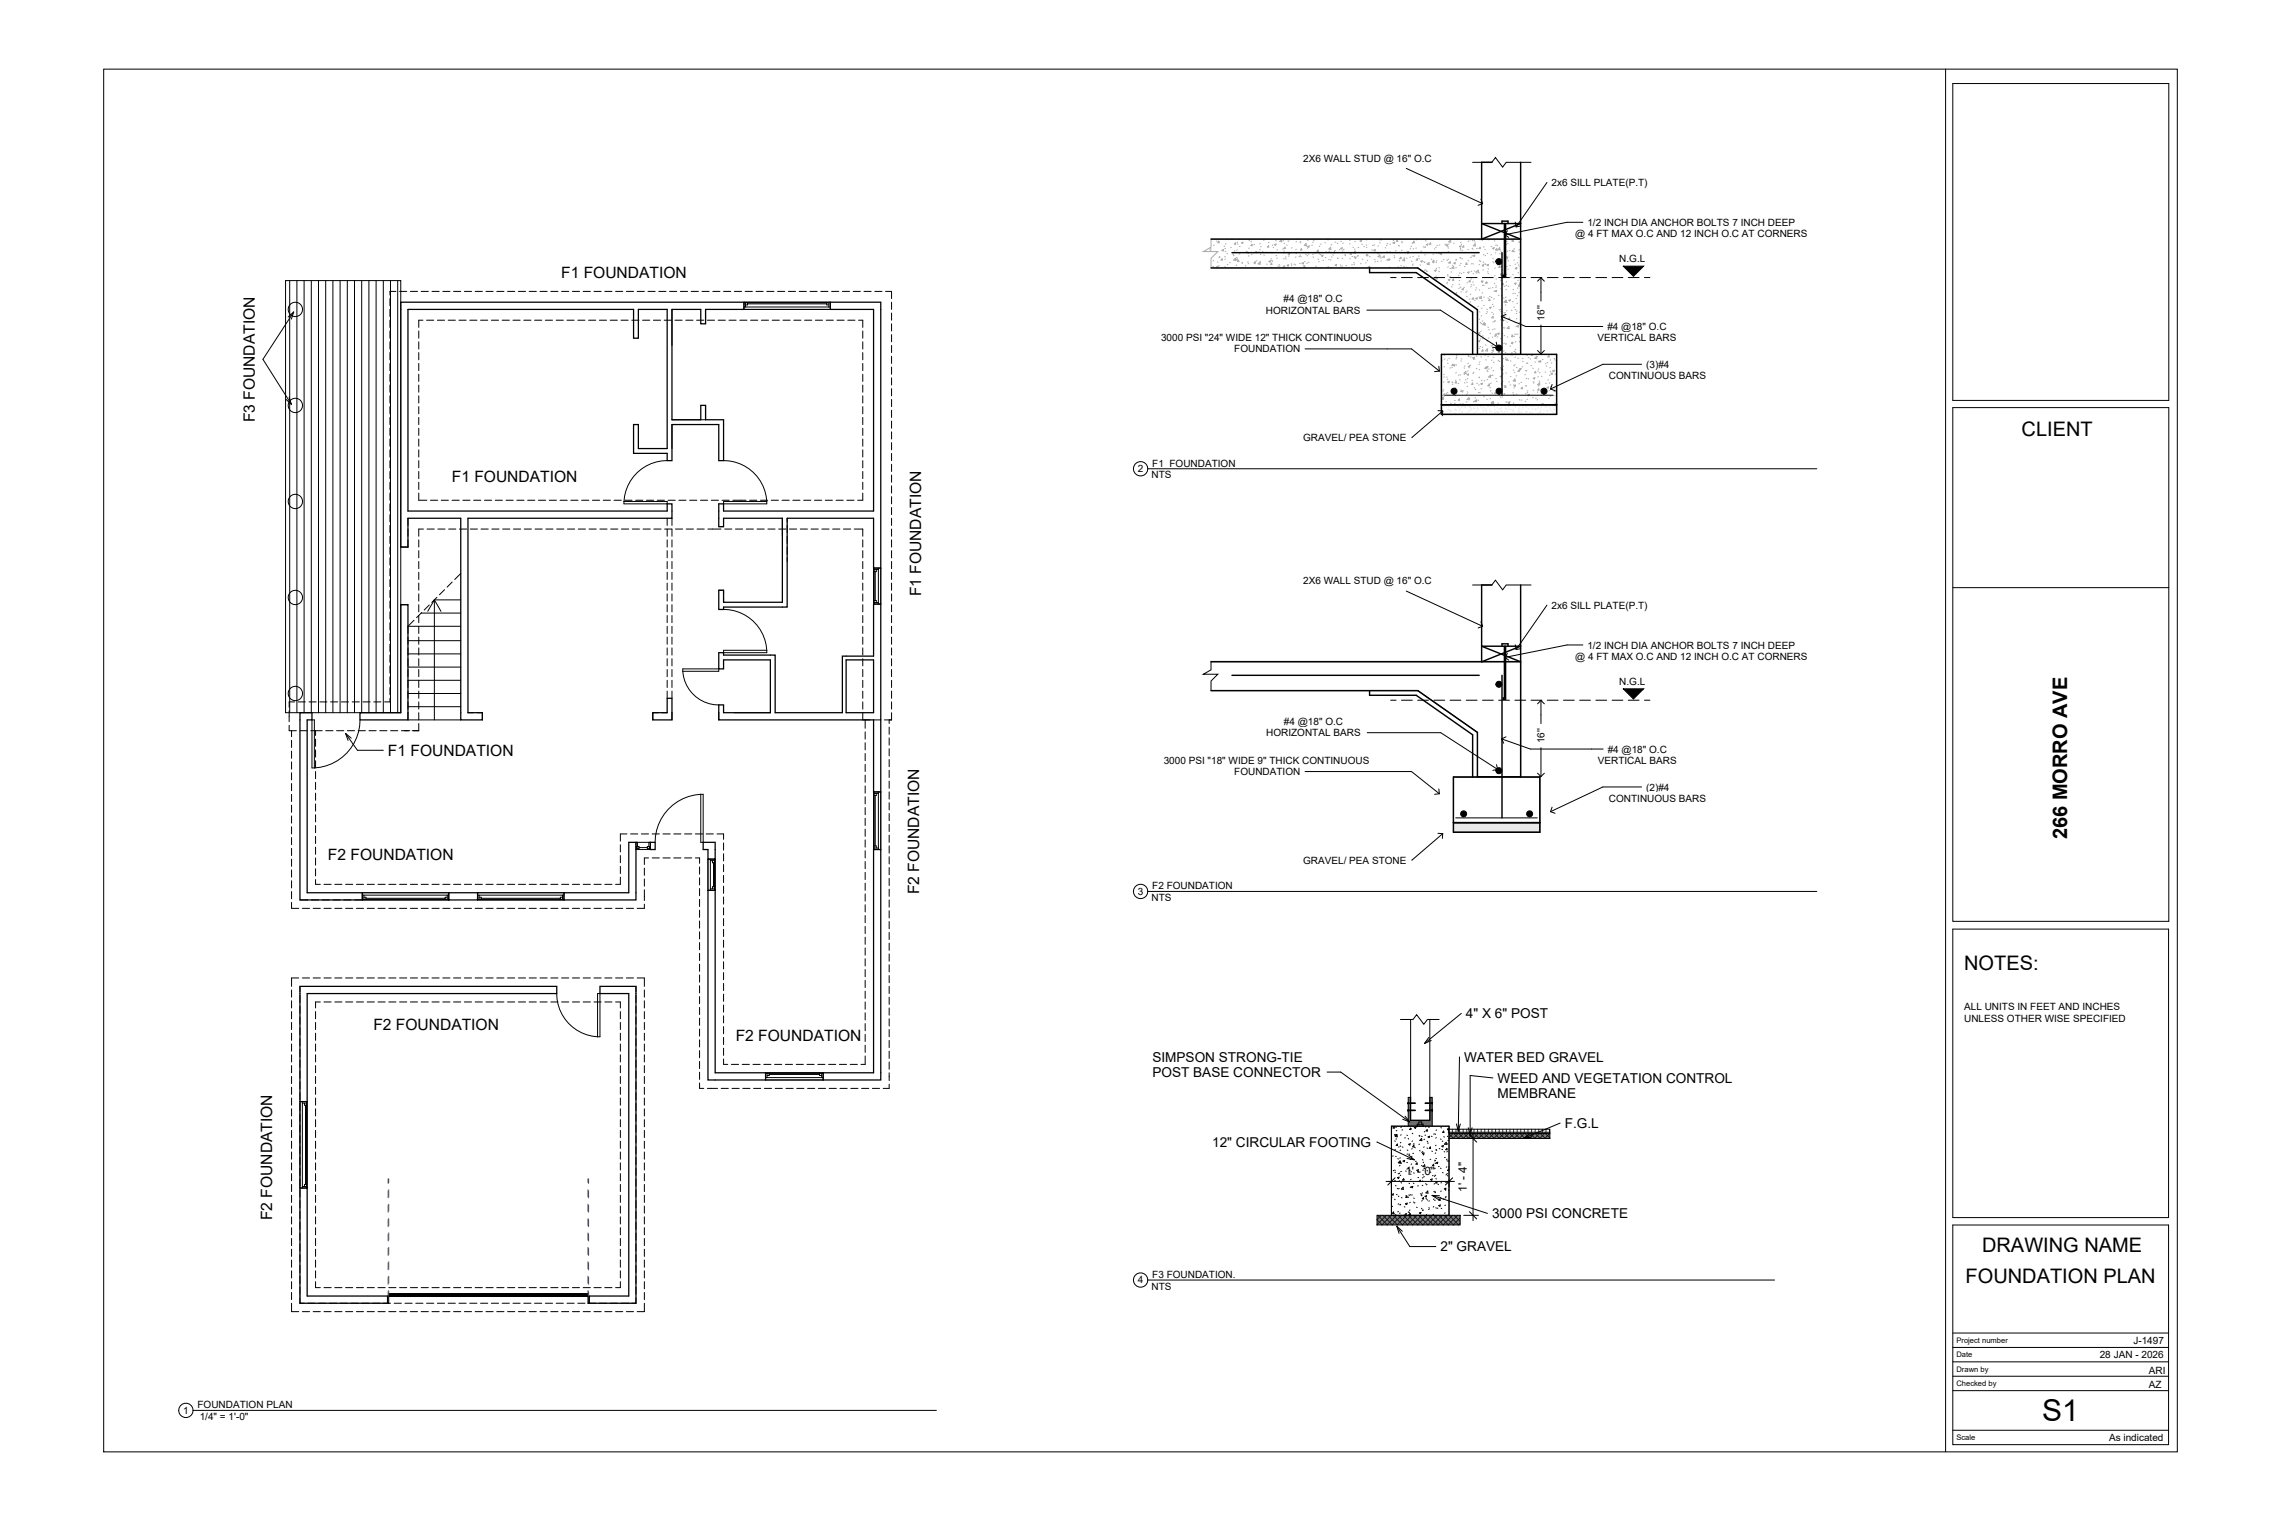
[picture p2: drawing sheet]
<svg xmlns="http://www.w3.org/2000/svg" width="914mm" height="610mm" viewBox="0 0 914 610" stroke-linecap="round" stroke-linejoin="round" font-family="sans-serif">
<defs><g id="words">
<text font-size="12" x="818.6" y="569.5">S1</text>
<g font-size="8">
<text x="810.4" y="174.7">CLIENT</text>
<text x="828.7" y="336.4" transform="rotate(-90 828.7 336.4)">266 MORRO AVE</text>
<text x="787.4" y="388.6">NOTES:</text>
<text x="794.6" y="501.6">DRAWING NAME</text>
<text x="788" y="514.2">FOUNDATION PLAN</text>
</g>
<g font-size="6.3">
<text x="224.9" y="111.6">F1 FOUNDATION</text>
<text x="102.2" y="169.3" transform="rotate(-90 102.2 169.3)">F3 FOUNDATION</text>
<text x="181.1" y="193.3">F1 FOUNDATION</text>
<text x="369.3" y="239" transform="rotate(-90 369.3 239)">F1 FOUNDATION</text>
<text x="155.5" y="303">F1 FOUNDATION</text>
<text x="131.5" y="344.6">F2 FOUNDATION</text>
<text x="368.4" y="358.5" transform="rotate(-90 368.4 358.5)">F2 FOUNDATION</text>
<text x="149.7" y="412.8">F2 FOUNDATION</text>
<text x="294.9" y="417.4">F2 FOUNDATION</text>
<text x="109.2" y="489" transform="rotate(-90 109.2 489)">F2 FOUNDATION</text>
</g>
<g font-size="5.5">
<text x="587.7" y="408.1">4&quot; X 6&quot; POST</text>
<text x="462" y="425.5">SIMPSON STRONG-TIE</text>
<text x="586.9" y="425.5">WATER BED GRAVEL</text>
<text x="462" y="431.6">POST BASE CONNECTOR</text>
<text x="600.3" y="434">WEED AND VEGETATION CONTROL</text>
<text x="600.3" y="440">MEMBRANE</text>
<text x="627.3" y="452.1">F.G.L</text>
<text x="485.9" y="459.7">12&quot; CIRCULAR FOOTING</text>
<text x="598.1" y="488.3">3000 PSI CONCRETE</text>
<text x="577.4" y="501.5">2&quot; GRAVEL</text>
</g>
<g font-size="4.7">
<text x="563.4" y="471">1' - 0&quot;</text>
<text x="588" y="477.6" transform="rotate(-90 588 477.6)">1' - 4&quot;</text>
</g>
<g font-size="4">
<text x="522.4" y="64.8">2X6 WALL STUD @ 16&quot; O.C</text>
<text x="622" y="74.6">2x6 SILL PLATE(P.T)</text>
<text x="631.4" y="95.1">@ 4 FT MAX O.C AND 12 INCH O.C AT CORNERS</text>
<text x="636.4" y="90.5">1/2 INCH DIA ANCHOR BOLTS 7 INCH DEEP</text>
<text x="649.1" y="105">N.G.L</text>
<text x="507.5" y="125.7">HORIZONTAL BARS</text>
<text x="514.6" y="121.2">#4 @18&quot; O.C</text>
<text x="619.2" y="128.5" transform="rotate(-90 619.2 128.5)">16''</text>
<text x="465.4" y="136.8">3000 PSI &quot;24&quot; WIDE 12&quot; THICK CONTINUOUS</text>
<text x="640.4" y="136.8">VERTICAL BARS</text>
<text x="644.4" y="132.3">#4 @18&quot; O.C</text>
<text x="494.8" y="141.3">FOUNDATION</text>
<text x="659.9" y="147.4">(3)#4</text>
<text x="645" y="152">CONTINUOUS BARS</text>
<text x="522.4" y="176.7">GRAVEL/ PEA STONE</text>
<text x="456.2" y="189.1">2</text>
<text x="461.7" y="191.7">NTS</text>
<text x="461.9" y="187.1">F1 FOUNDATION</text>
<text x="522.4" y="234.2">2X6 WALL STUD @ 16&quot; O.C</text>
<text x="622" y="244">2x6 SILL PLATE(P.T)</text>
<text x="636.4" y="259.9">1/2 INCH DIA ANCHOR BOLTS 7 INCH DEEP</text>
<text x="631.4" y="264.5">@ 4 FT MAX O.C AND 12 INCH O.C AT CORNERS</text>
<text x="649.1" y="274.4">N.G.L</text>
<text x="514.7" y="290.6">#4 @18&quot; O.C</text>
<text x="507.6" y="295.1">HORIZONTAL BARS</text>
<text x="619.2" y="297.9" transform="rotate(-90 619.2 297.9)">16''</text>
<text x="644.5" y="301.7">#4 @18&quot; O.C</text>
<text x="466.5" y="306.2">3000 PSI &quot;18&quot; WIDE 9&quot; THICK CONTINUOUS</text>
<text x="494.8" y="310.7">FOUNDATION</text>
<text x="640.5" y="306.2">VERTICAL BARS</text>
<text x="659.9" y="316.8">(2)#4</text>
<text x="645" y="321.4">CONTINUOUS BARS</text>
<text x="522.4" y="346.1">GRAVEL/ PEA STONE</text>
<text x="456.2" y="358.5">3</text>
<text x="461.9" y="356.5">F2 FOUNDATION</text>
<text x="461.7" y="361.1">NTS</text>
<text x="787.4" y="404.9">ALL UNITS IN FEET AND INCHES</text>
<text x="787.4" y="409.4">UNLESS OTHER WISE SPECIFIED</text>
<text x="456.2" y="514.3">4</text>
<text x="461.9" y="512.2">F3 FOUNDATION.</text>
<text x="461.7" y="516.9">NTS</text>
<text x="855.2" y="538.5">J-1497</text>
<text x="841.7" y="544.2">28 JAN - 2026</text>
<text x="861.5" y="550.6">ARI</text>
<text x="861.5" y="556.4">AZ</text>
<text x="73.4" y="566.5">1</text>
<text x="79.2" y="564.5">FOUNDATION PLAN</text>
<text x="80.1" y="569.1">1/4&quot; = 1'-0&quot;</text>
<text x="845.5" y="577.4">As indicated</text>
</g>
<g font-size="3">
<text x="784.3" y="538.3">Project number</text>
<text x="784.3" y="544">Date</text>
<text x="784.3" y="549.8">Drawn by</text>
<text x="784.3" y="555.6">Checked by</text>
<text x="784.3" y="577.2">Scale</text>
</g>
</g></defs>
<g fill="none" stroke="#000" stroke-width=".4">
<path d="M114.5 112.5h46.2v173.1h-46.2zM116.1 112.5v173.1M119 112.5v173.1M121.9 112.5v173.1M124.8 112.5v173.1M127.7 112.5v173.1M130.6 112.5v173.1M133.5 112.5v173.1M136.3 112.5v173.1M139.2 112.5v173.1M142.1 112.5v173.1M145 112.5v173.1"/>
<path d="M147.9 112.5v173.1M150.8 112.5v173.1M153.7 112.5v173.1M156.3 119.7v2.9M156.5 112.5v173.1M158.7 116.8h-2.4v1.4M159.4 112.5v173.1M160.2 116.8h2.9M164.5 116.8h2.9M168.8 116.8h2.9M173.2 116.8h2.8M177.5 116.8h2.9"/>
<path d="M181.8 116.8h2.9M186.2 116.8h2.8M190.5 116.8h2.9M194.8 116.8h2.9M199.1 116.8h2.9M203.5 116.8h2.9M207.8 116.8h2.9M212.1 116.8h2.9M216.5 116.8h2.8M220.8 116.8h2.9M225.1 116.8h2.9M229.4 116.8h2.9"/>
<path d="M233.8 116.8h2.9M238.1 116.8h2.9M242.4 116.8h2.9M246.8 116.8h2.9M251.1 116.8h2.9M255.4 116.8h2.9M259.8 116.8h2.8M264.1 116.8h2.9M268.4 116.8h2.9M272.7 116.8h2.9M277.1 116.8h2.9M281.4 116.8h2.9"/>
<path d="M285.7 116.8h2.9M290.1 116.8h2.8M294.4 116.8h2.9M298.7 116.8h2.9M303 116.8h2.9M307.4 116.8h2.9M311.7 116.8h2.9M316 116.8h2.9M320.4 116.8h2.9M324.7 116.8h2.9M329 116.8h2.9M333.4 116.8h2.8"/>
<path d="M337.7 116.8h2.9M342 116.8h2.9M346.3 116.8h2.9M350.7 116.8h2.9M355 116.8h2.4v2.9M156.3 124v2.9M156.3 128.3v2.9M156.3 132.7v2.9M156.3 137v2.9M167.9 132.7v2.9M167.9 137v2.9M169.6 128.3h-1.7v2.9"/>
<path d="M171 128.3h2.9M175.3 128.3h2.9M179.7 128.3h2.8M184 128.3h2.9M188.3 128.3h2.9M192.6 128.3h2.9M197 128.3h2.9M201.3 128.3h2.9M205.6 128.3h2.9M210 128.3h2.9M214.3 128.3h2.9M218.6 128.3h2.9"/>
<path d="M223 128.3h2.8M227.3 128.3h2.9M231.6 128.3h2.9M235.9 128.3h2.9M240.3 128.3h2.9M244.6 128.3h2.9M248.9 128.3h2.9M253.3 128.3h2.8M257.6 128.3h2.9M261.9 128.3h2.9M266.2 128.3h2.9M269.4 124v14.4"/>
<path d="M270.6 128.3h2.9M274.9 128.3h2.9M279.2 128.3h2.9M282.8 124v5.8M283.6 128.3h2.9M287.9 128.3h2.9M292.2 128.3h2.9M296.6 128.3h2.8M298.2 121.1h34.7v2.9h-34.7zM298.2 123h34.7M298.2 121.4h34.7M298.8 121.4v1.6"/>
<path d="M299.7 121.4v.8h-.9M299.7 121.8h31.7M300.9 128.3h2.9M305.2 128.3h2.9M309.5 128.3h2.9M313.9 128.3h2.9M318.2 128.3h2.9M322.5 128.3h2.9M326.9 128.3h2.8M331.2 128.3h2.9M331.4 121.4v.8h.9M332.3 121.4v1.6"/>
<path d="M335.5 128.3h2.9M339.9 128.3h2.8M344.2 128.3h1.7v2.9M345.9 132.7v2.9M345.9 137v2.9M357.4 121.1v2.9M357.4 125.5v2.8M357.4 129.8v2.9M357.4 134.1v2.9M357.4 138.4v2.9M156.3 141.3v2.9M156.3 145.7v2.8"/>
<path d="M156.3 150v2.9M156.3 154.3v2.9M156.3 158.6v2.9M167.9 141.3v2.9M167.9 145.7v2.8M167.9 150v2.9M167.9 154.3v2.9M167.9 158.6v2.9M345.9 141.3v2.9M345.9 145.7v2.8M345.9 150v2.9M345.9 154.3v2.9"/>
<path d="M345.9 158.6v2.9M357.4 142.8v2.9M357.4 147.1v2.9M357.4 151.4v2.9M357.4 155.8v2.8M156.3 163v2.9M156.3 167.3v2.9M156.3 171.6v2.9M156.3 176v2.8M167.9 163v2.9M167.9 167.3v2.9M167.9 171.6v2.9"/>
<path d="M167.9 176v2.8M269.4 170.2v9.6M282.8 162.5v5.7h-13.4M345.9 163v2.9M345.9 167.3v2.9M345.9 171.6v2.9M345.9 176v2.8M357.4 160.1v2.9M357.4 164.4v2.9M357.4 168.7v2.9M357.4 173.1v2.9M357.4 177.4v2.9"/>
<path d="M156.3 180.3v2.9M156.3 184.6v2.9M156.3 189v2.8M156.3 193.3v2.9M156.3 197.6v2.9M167.9 180.3v2.9M167.9 184.6v2.9M167.9 189v2.8M167.9 193.3v2.9M167.9 197.6v2.9h3.2M267.5 184.6a17.3 17.3 0 0 0-17.4 16.4M290.1 184.6a17.3 17.3 0 0 1 17.3 16.4"/>
<path d="M345.9 180.3v2.9M345.9 184.6v2.9M345.9 189v2.8M345.9 193.3v2.9M345.9 197.6v2.9h-2.1M357.4 181.7v2.9M357.4 186.1v2.9M357.4 190.4v2.9M357.4 194.7v2.9M357.4 199.1v2.8M156.3 201.9v2.9M156.3 206.3v2.9"/>
<path d="M156.3 210.6v2.9M156.3 214.9v2.9M156.3 219.3v2.8M163.5 207.7v2.9M163.5 212v2.9M163.5 216.4v2.9h-2.8M167.9 216.4v2.9M169.7 212h-1.8v2.9M171.2 212h2.9M172.6 200.5h2.8M175.5 212h2.9M176.9 200.5h2.9"/>
<path d="M179.9 212h2.8M181.2 200.5h2.9M184.2 212h2.9M185.5 200.5h2.9M188.5 212h2.9M189.9 200.5h2.9M192.8 212h2.9M194.2 200.5h2.9M197.2 212h2.9M198.5 200.5h2.9M201.5 212h2.9M202.9 200.5h2.8"/>
<path d="M205.8 212h2.9M207.2 200.5h2.9M210.2 212h2.8M211.5 200.5h2.9M214.5 212h2.9M215.8 200.5h2.9M218.8 212h2.9M220.2 200.5h2.9M223.1 212h2.9M224.5 200.5h2.9M227.5 212h2.9M228.8 200.5h2.9"/>
<path d="M231.8 212h2.9M233.2 200.5h2.9M236.1 212h2.9M237.5 200.5h2.9M240.5 212h2.9M241.8 200.5h2.9M244.8 212h2.9M246.2 200.5h2.8M249.1 212h2.9M250.1 201h17.4v.9h-17.4zM250.5 200.5h2.9M253.5 212h2.8"/>
<path d="M254.8 200.5h2.9M257.8 212h2.9M259.1 200.5h2.9M262.1 212h2.9M263.5 200.5h2.9M266.4 212h2.9M267.5 207.7v2.9M267.5 212v2.9M267.5 216.4v2.9M267.8 200.5h2.9M269.4 207.7v2.9M269.4 212v2.9"/>
<path d="M269.4 216.4v2.9M270.8 212h2.9M272.1 200.5h2.9M275.1 212h2.9M276.5 200.5h2.8M279.4 212h2.9M280.8 200.5h2.9M283.8 212h5.3M285.1 200.5h2.9M288.1 211.1h2M289.4 200.5h2.9M290.1 201h17.3v.9h-17.3z"/>
<path d="M290.5 212h2.9M293.8 200.5h5.3M294.8 212h2.9M299.2 212h2.8M300.5 200.5h2.9M303.5 212h2.9M304.8 200.5h2.9M307.8 212h2.9M309.2 200.5h2.9M312.1 212h2.9M313.5 200.5h2.9M313.6 207.7v7.2"/>
<path d="M315.6 207.7v1.5M315.6 210.6v2.9M315.6 214.9v2.9M315.6 219.3v2.8M316.5 212h2.9M317.8 200.5h2.9M320.8 212h2.9M322.2 200.5h2.8M325.1 212h2.9M326.5 200.5h2.9M329.5 212h2.8M330.8 200.5h2.9"/>
<path d="M333.8 212h2.9M335.1 200.5h2.9M338.1 212h2.9M339.5 200.5h2.9M342.5 212h3.4v2.9M345.9 216.4v2.9M357.4 203.4v2.9M357.4 207.7v2.9M357.4 212v2.9M357.4 216.4v2.9M156.3 223.6v2.9M156.3 227.9v2.9"/>
<path d="M156.3 232.2v2.9M156.3 236.6v2.9M167.9 220.7v2.9M167.9 225v2.9M167.9 229.4v2.8M167.9 233.7v2.9M167.9 238v2.9M175.1 239.4l-2 2M178.2 236.3l-2 2.1M181.3 233.3l-2.1 2M184.7 229.8l-2.4 2.5M267.5 220.7v2.9"/>
<path d="M267.5 225v2.9M267.5 229.4v2.8M267.5 233.7v2.9M267.5 238v2.9M269.4 220.7v2.9M269.4 225v2.9M269.4 229.4v2.8M269.4 233.7v2.9M269.4 238v2.9M288.1 236.6h2v1.7M290.1 239.7v1.7M315.6 223.6v1.4"/>
<path d="M345.9 220.7v2.9M345.9 225v2.9M345.9 229.4v2.8M345.9 233.7v2.9M345.9 238v2.9M350.2 227.7h2.9v14.4h-2.9zM350.4 227.7v14.4M350.4 228.3h1.7M350.9 229.1v11.6M351.3 228.3v.8h-.9M352.1 227.7v14.4M357.4 220.7v2.9"/>
<path d="M357.4 225v2.9M357.4 229.4v2.8M357.4 233.7v2.9M357.4 238v2.9M156.3 240.9v2.9M156.3 245.2v2.9M156.3 249.6v2.9M156.3 253.9v2.9M156.3 258.2v2.9M160.7 242.3h2.8M163.5 251v2.9M163.5 255.3v2.9"/>
<path d="M163.5 259.7v2.9M163.5 251h21.2M163.5 256.8h21.2M166 248.6l-2.5 2.4M167.9 242.3v2.9M167.9 246.7v2.9M167.9 251v2.9M167.9 255.3v2.9M167.9 259.7v2.9M168.8 245.7h15.9M169 245.5l-2 2.1M172.1 242.5l-2.1 2"/>
<path d="M174.1 240.4h10.6M174.1 240.4v48.1M174.1 240.4l-2.6 4.6M174.1 240.4l2.7 4.6M267.5 242.3v2.9M267.5 246.7v2.9M267.5 251v2.9M267.5 255.3v2.9M267.5 259.7v2.9M269.4 242.3v2.9M269.4 246.7v2.9M269.4 251v2.9"/>
<path d="M269.4 255.3v2.9M269.4 259.7v2.9M290.1 244.2a17.3 17.3 0 0 1 17.3 16.4M345.9 242.3v2.9M345.9 246.7v2.9M345.9 251v2.9M345.9 255.3v2.9M345.9 259.7v2.9M350.4 240.7h.9v.8M350.4 241.5h1.7M357.4 242.3v2.9M357.4 246.7v2.9"/>
<path d="M357.4 251v2.9M357.4 255.3v2.9M357.4 259.7v2.9M156.3 262.6v2.8M156.3 266.9v2.9M156.3 271.2v2.9M156.3 275.5v2.9M156.3 279.9v1.4h-2.1M163.5 264v2.9M163.5 268.3v2.9M163.5 277v2.9M163.5 277.9h21.2"/>
<path d="M163.5 267.4h21.2M163.5 262.1h21.2M167.9 264v2.9M167.9 268.3v2.9M167.9 272.7v2.8M167.9 277v2.9M184.7 272.7h-21.2v2.8M267.5 264v2.9M267.5 268.3v2.9M267.5 272.7v2.8M267.5 277v2.9M269.4 264v2.9"/>
<path d="M269.4 268.3v2.9M269.4 272.7v2.8M269.4 277v2.9M273.7 269a14.5 14.5 0 0 0 14.4 13.5M273.7 268.1h14.4v.9h-14.4zM290.1 260.6h17.3v1h-17.3zM345.9 264v2.9M345.9 268.3v2.9M345.9 272.7v2.8M345.9 277v2.9M357.4 264v2.9M357.4 268.3v2.9"/>
<path d="M357.4 272.7v2.8M357.4 277v2.9M115.9 290.7v2.2h2.9M115.9 284.9v4.4M116.9 292.9v2.4M116.9 296.7v2.9M118.1 281.3h-2.2v2.2M119.5 281.3h2.9M120.2 292.9h2.9M123.9 281.3h2.8M124.6 292.9h4.5M125.1 288.5h.9v19.3h-.9z"/>
<path d="M126.5 292.9v1.9M126.5 296.2v2.9M128.2 281.3h2.9M130.6 292.9h2.9M132.5 281.3h2.9M134.9 292.9h2.9M136.8 281.3h2.9M139.2 292.9h2.9M141.2 281.3h2.9M143.6 292.9h2.9M144.3 288.5a19.3 19.3 0 0 1-18.3 19.3M145.5 281.3h2.9"/>
<path d="M147.9 292.9h2.9M149.8 281.3h2.9M152.2 292.9h2.9M156.6 292.9h2.9M160.9 292.9h3.4M163.5 285.6v2.9h21.2M163.5 281.3v2.9M163.5 283.2h21.2M167.9 281.3v2.9M167.9 285.6v2.9M167.9 290v2.9h-2.7M187.6 285.6h2.2"/>
<path d="M191.2 285.6h2.2v2.9M263.8 285.6h-2.1v2.9M265.3 285.6h2.2M269.4 285.6v2.9M288.1 285.6v2.9M294.4 285.6h14.4M345.9 285.6v2.9h2.9M345.9 281.3v2.9M346.8 288.5v3.4M346.8 293.3v2.9M346.8 297.7v2.9M350.2 288.5h2.9"/>
<path d="M356.4 288.5v1.5M356.4 291.4v2.9M356.4 295.7v2.9M357.4 285.6v2.9h-2.9M357.4 281.3v2.9M116.9 301v2.9M116.9 305.4v2.9M116.9 309.7v2.9M116.9 314v2.9M116.9 318.4v2.8M126.5 300.6v2.8M126.5 304.9v2.9"/>
<path d="M126.5 309.2v2.9M126.5 313.5v2.9M126.5 317.9v2.9M280.9 318.3a19.3 19.3 0 0 0-18.3 19.3M280.9 318.3h1v19.3h-1zM346.8 302v2.9M346.8 306.3v2.9M346.8 310.7v2.8M346.8 315v2.9M346.8 319.3v2.9M350.2 317.4h2.9v23.1h-2.9zM350.4 317.4v23.1"/>
<path d="M350.4 318h1.7M350.9 318.8v20.2M351.3 318v.8h-.9M352.1 317.4v23.1M356.4 300.1v2.9M356.4 304.4v2.9M356.4 308.7v2.9M356.4 313.1v2.9M356.4 317.4v2.9M116.9 322.7v2.9M116.9 327v2.9M116.9 331.3v2.9"/>
<path d="M116.9 335.7v2.9M126.5 322.2v2.9M126.5 326.5v2.9M126.5 330.9v2.8M126.5 335.2v2.9M126.5 339.5v2.9M248.7 338.6v2.8M251.3 334.2h-2.6v2.9M252.8 334.2h2.9M254.9 337.6h5.8v2.9h-5.8zM255.5 337.6v1.7M256.1 339.7h3.4"/>
<path d="M257.1 334.2h2.9M260.1 337.6v1.7M261.4 334.2h2.9M265.8 334.2h2.9M270.1 334.2h2.9M274.4 334.2h2.9M278.8 334.2h2.8M283.1 334.2h2.9M287.4 334.2h2.7v2.2M290.1 337.8v2.9M346.8 323.6v2.9M346.8 328v2.9"/>
<path d="M346.8 332.3v2.9M346.8 336.6v2.9M350.4 339h.9v.9M350.4 339.9h1.7M356.4 321.7v2.9M356.4 326.1v2.8M356.4 330.4v2.9M356.4 334.7v2.9M356.4 339v2.9M116.9 340v2.9M116.9 344.3v2.9M116.9 348.7v2.8"/>
<path d="M116.9 353v2.9M116.9 357.3v2.9M126.5 352.5v1.9h1.9M126.5 343.9v2.8M126.5 348.2v2.9M129.9 354.4h2.9M134.2 354.4h2.9M138.5 354.4h2.9M142.9 354.4h2.8M145.3 358.8h34.6M145.9 359.6h.8v.8M145.9 358.8v1.6"/>
<path d="M147.2 354.4h2.9M151.5 354.4h2.9M155.8 354.4h2.9M160.2 354.4h2.9M164.5 354.4h2.9M168.8 354.4h2.9M173.2 354.4h2.8M177.5 354.4h2.9M179.3 359.6h-.8v.8M179.3 358.8v1.6M181.8 354.4h2.9M186.2 354.4h2.8"/>
<path d="M190.5 354.4h2.9M191.4 358.8h34.7M191.4 357.8h34.7v2.9h-34.7zM192 359.6h.9v.8M192 358.8v1.6M194.8 354.4h2.9M199.1 354.4h2.9M203.5 354.4h2.9M207.8 354.4h2.9M212.1 354.4h2.9M216.5 354.4h2.8M220.8 354.4h2.9"/>
<path d="M225.1 354.4h2.9M225.5 359.6h-.9v.8M225.5 358.8v1.6M229.4 354.4h2.9M233.8 354.4h2.9M238.1 354.4h2.9M242.4 354.4h2.9M248.7 342.9v2.9M248.7 347.2v2.9M248.7 351.5v2.9h-1.9M255.3 340.1h.8v-.8h-.8v1.2h-.4M258.3 347.9v2.9"/>
<path d="M258.3 352.3v2.9M258.3 356.6v4.3M260 343.9h-1.7v2.6M260.4 340.1h-.9v-.8h.9v1.2h.3M261.4 343.9h2.9M265.8 343.9h2.9M270.1 343.9h2.9M274.4 343.9h2.9M278.8 343.9h1.6v2.1M280.4 347.5v2.8M280.4 351.8v2.9M280.4 356.1v2.9"/>
<path d="M283.8 344.3h2.9v12.5h-2.9zM284.8 356.2h1.7M284.8 344.9h1.7M284.8 344.3v12.5M285.6 344.9v.9h.9M286 345.8v9.6M286.5 344.3v12.5M286.5 355.4h-.9v.8M290.1 342.2v2.9M290.1 346.5v2.9M290.1 350.8v2.9M290.1 355.2v2.8"/>
<path d="M290.1 359.5v2.9M346.8 341v2.9M346.8 345.3v2.9M346.8 349.6v2.9M346.8 354v2.8M346.8 358.3v2.9M356.4 343.4v2.9M356.4 347.7v2.9M356.4 352v2.9M356.4 356.4v2.8M116.9 361.7v2.4h2.9M120.2 360.7h3.2"/>
<path d="M121.2 364.1h2.9M124.8 360.7h2.9M125.5 364.1h2.9M129.1 360.7h2.9M129.9 364.1h2.9M133.5 360.7h2.9M134.2 364.1h2.9M137.8 360.7h2.9M138.5 364.1h2.9M142.1 360.7h37.8v-2.9h-34.6v2.9M142.9 364.1h2.8M145.3 360.4h34.6"/>
<path d="M146.7 360h31.8M147.2 364.1h2.9M151.5 364.1h2.9M155.8 364.1h2.9M160.2 364.1h2.9M164.5 364.1h2.9M168.8 364.1h2.9M173.2 364.1h2.8M177.5 364.1h2.9M181.8 364.1h2.9M186.2 364.1h2.8M190.5 364.1h2.9"/>
<path d="M191.4 360.4h34.7M192.9 360h31.7M194.8 364.1h2.9M199.1 364.1h2.9M203.5 364.1h2.9M207.8 364.1h2.9M212.1 364.1h2.9M216.5 364.1h2.8M220.8 364.1h2.9M225.1 364.1h2.9M229.4 364.1h2.9M233.8 364.1h2.9"/>
<path d="M238.1 364.1h2.9M242.4 364.1h2.9M246.8 364.1h2.9M251.1 364.1h2.9M258.3 362.4v1.7h-2.9M280.4 360.4v2.9M280.4 364.8v2.9M280.4 369.1v2.9M280.4 373.4v2.9M280.4 377.8v2.9M290.1 363.8v2.9M290.1 368.1v2.9"/>
<path d="M290.1 372.5v2.9M290.1 376.8v2.9M346.8 362.6v2.9M346.8 366.9v2.9M346.8 371.3v2.9M346.8 375.6v2.9M346.8 379.9v2.9M356.4 360.7v2.9M356.4 365v2.9M356.4 369.3v2.9M356.4 373.7v2.9M356.4 378v2.9"/>
<path d="M116.9 396.8v2.9M119.8 392h-2.9v3.3M120.2 395.3v2.2M120.2 398.9v2.9M121.2 392h2.9M125.5 392h2.9M129.9 392h2.9M134.2 392h2.9M138.5 392h2.9M142.9 392h2.8M147.2 392h2.9M151.5 392h2.9"/>
<path d="M155.8 392h2.9M160.2 392h2.9M164.5 392h2.9M168.8 392h2.9M173.2 392h2.8M177.5 392h2.9M181.8 392h2.9M186.2 392h2.8M190.5 392h2.9M194.8 392h2.9M199.1 392h2.9M203.5 392h2.9"/>
<path d="M207.8 392h2.9M212.1 392h2.9M216.5 392h2.8M220.8 392h2.9M223.2 398.2a17.3 17.3 0 0 0 16.3 17.3M225.1 392h2.9M229.4 392h2.9M233.8 392h2.9M238.1 392h2.9M239.5 398.2h1v17.3h-1zM242.4 392h2.9M246.8 392h2.9"/>
<path d="M251.1 392h2.9M254.9 395.3v2.2M254.9 398.9v2.9M255.4 392h2.9v3.3M258.3 396.8v2.9M280.4 382.1v2.9M280.4 386.4v2.9M280.4 390.8v2.8M280.4 395.1v2.9M280.4 399.4v2.9M290.1 381.1v2.9M290.1 385.5v2.8"/>
<path d="M290.1 389.8v2.9M290.1 394.1v2.9M290.1 398.5v2.8M346.8 384.3v2.8M346.8 388.6v2.9M346.8 392.9v2.9M346.8 397.2v2.9M356.4 382.3v2.9M356.4 386.7v2.9M356.4 391v2.9M356.4 395.3v2.9M356.4 399.7v2.8"/>
<path d="M116.9 401.1v2.9M116.9 405.4v2.9M116.9 409.8v2.8M116.9 414.1v2.9M116.9 418.4v2.9M120.2 403.3v2.8M120.2 407.6v2.9M120.2 411.9v2.9M120.2 416.3v2.8M126.5 405.4v2.9M126.5 409.8v2.8M126.5 414.1v2.9"/>
<path d="M126.5 418.4v2.9M128.4 401.6h-1.9v2.4M129.9 401.6h2.9M134.2 401.6h2.9M138.5 401.6h2.9M142.9 401.6h2.8M147.2 401.6h2.9M151.5 401.6h2.9M155.8 401.6h2.9M160.2 401.6h2.9M164.5 401.6h2.9M168.8 401.6h2.9"/>
<path d="M173.2 401.6h2.8M177.5 401.6h2.9M181.8 401.6h2.9M186.2 401.6h2.8M190.5 401.6h2.9M194.8 401.6h2.9M199.1 401.6h2.9M203.5 401.6h2.9M207.8 401.6h2.9M212.1 401.6h2.9M216.5 401.6h2.8M220.8 401.6h2.9"/>
<path d="M225.1 401.6h2.9M229.4 401.6h2.9M233.8 401.6h2.9M238.1 401.6h2.9M242.4 401.6h2.9M246.8 401.6h1.9v2.4M248.7 405.4v2.9M248.7 409.8v2.8M248.7 414.1v2.9M248.7 418.4v2.9M254.9 403.3v2.8M254.9 407.6v2.9"/>
<path d="M254.9 411.9v2.9M254.9 416.3v2.8M258.3 401.1v2.9M258.3 405.4v2.9M258.3 409.8v2.8M258.3 414.1v2.9M258.3 418.4v2.9M280.4 403.7v2.9M280.4 408.1v2.9M280.4 412.4v2.9M280.4 416.7v2.9M290.1 402.8v2.9"/>
<path d="M290.1 407.1v2.9M290.1 411.4v2.9M290.1 415.8v2.9M346.8 401.6v2.9M346.8 405.9v2.9M346.8 410.2v2.9M346.8 414.6v2.9M346.8 418.9v2.9M356.4 404v2.9M356.4 408.3v2.9M356.4 412.6v2.9M356.4 417v2.9"/>
<path d="M116.9 422.7v2.9M116.9 427.1v2.9M116.9 431.4v2.9M116.9 435.7v2.9M120.2 420.6v2.9M120.2 424.9v2.9M120.2 429.2v2.9M120.2 433.6v2.9M120.2 437.9v2.9M126.5 422.7v2.9M126.5 427.1v2.9M126.5 431.4v2.9"/>
<path d="M126.5 435.7v2.9M248.7 422.7v2.9M248.7 427.1v2.9M248.7 431.4v2.9M248.7 435.7v2.9M254.9 420.6v2.9M254.9 424.9v2.9M254.9 429.2v2.9M254.9 433.6v2.9M254.9 437.9v2.9M258.3 422.7v2.9M258.3 427.1v2.9"/>
<path d="M258.3 431.4v2.9M258.3 435.7v2.9M280.4 421.1v2.8M280.4 425.4v2.9M280.4 429.7v2.9M280.4 434.1v2.1h1.7M283.6 436.2h4.1M289.1 436.2h2.9M290.1 420.1v2.9M290.1 424.4v2.2h1.6M293.2 426.6h2.9M293.4 436.2h2.9"/>
<path d="M297.5 426.6h2.9M297.8 436.2h2.8M301.8 426.6h2.9M302.1 436.2h2.9M306.2 426.6h2.9M306.4 436.2h2.9M306.9 430h23.1v2.8h-23.1zM306.9 431.9h23.1M306.9 430.2h23.1M307.5 430.2v1.7M308.3 430.2v.8h-.8M308.3 430.6h20.2"/>
<path d="M310.5 426.6h2.9M310.7 436.2h2.9M314.8 426.6h2.9M315.1 436.2h2.9M319.2 426.6h2.9M319.4 436.2h2.9M323.5 426.6h2.9M323.7 436.2h2.9M327.8 426.6h2.9M328.1 436.2h2.9M328.5 430.2v.8h.9M329.4 430.2v1.7"/>
<path d="M332.2 426.6h2.8M332.4 436.2h2.9M336.5 426.6h2.9M336.7 436.2h2.9M340.8 426.6h2.9M341.1 436.2h2.8M345.4 436.2h2.9M346.8 423.2v3.4h-1.7M349.7 436.2h2.9M356.4 434.5v1.7h-2.4M356.4 421.3v2.9M356.4 425.6v2.9"/>
<path d="M356.4 430v3.1M116.9 440.1v2.9M116.9 444.4v2.9M116.9 448.7v2.9M116.9 453.1v2.8M116.9 457.4v2.9M120.2 441.5h2.9v34.6h-2.9zM121.2 442.1h1.7M121.2 441.5v34.6M122.1 442.1v.9h.8M122.5 443v31.7M122.9 441.5v34.6"/>
<path d="M126.5 440.1v2.9M126.5 444.4v2.9M126.5 448.7v2.9M126.5 453.1v2.8M126.5 457.4v2.9M248.7 440.1v2.9M248.7 444.4v2.9M248.7 448.7v2.9M248.7 453.1v2.8M248.7 457.4v2.9M254.9 442.2v2.9M254.9 446.6v2.8"/>
<path d="M254.9 450.9v2.9M254.9 455.2v2.9M254.9 459.5v2.9M258.3 440.1v2.9M258.3 444.4v2.9M258.3 448.7v2.9M258.3 453.1v2.8M258.3 457.4v2.9M116.9 461.7v2.9M116.9 466v2.9M116.9 470.4v2.9M116.9 474.7v2.9"/>
<path d="M116.9 479v2.9M120.2 476.9v2.9M121.2 475.5h1.7M122.9 474.7h-.8v.8M126.5 461.7v2.9M126.5 466v2.9M126.5 470.4v2.9M126.5 474.7v2.9M126.5 479v2.9M248.7 461.7v2.9M248.7 466v2.9M248.7 470.4v2.9"/>
<path d="M248.7 474.7v2.9M248.7 479v2.9M254.9 463.9v2.9M254.9 468.2v2.9M254.9 472.5v2.9M254.9 476.9v2.9M258.3 461.7v2.9M258.3 466v2.9M258.3 470.4v2.9M258.3 474.7v2.9M258.3 479v2.9M116.9 483.4v2.8"/>
<path d="M116.9 487.7v2.9M116.9 492v2.9M116.9 496.3v2.9M120.2 481.2v2.9M120.2 485.5v2.9M120.2 489.9v2.8M120.2 494.2v2.9M120.2 498.5v2.9M126.5 483.4v2.8M126.5 487.7v2.9M126.5 492v2.9M126.5 496.3v2.9"/>
<path d="M248.7 483.4v2.8M248.7 487.7v2.9M248.7 492v2.9M248.7 496.3v2.9M254.9 481.2v2.9M254.9 485.5v2.9M254.9 489.9v2.8M254.9 494.2v2.9M254.9 498.5v2.9M258.3 483.4v2.8M258.3 487.7v2.9M258.3 492v2.9"/>
<path d="M258.3 496.3v2.9M116.9 500.7v2.9M116.9 505v2.9M116.9 509.3v2.9M116.9 513.7v2.9M116.9 518v2.9M120.2 502.8v2.9M120.2 507.2v2.9M120.2 511.5v2.9M120.2 515.8v2.9M126.5 500.7v2.9M126.5 505v2.9"/>
<path d="M126.5 509.3v2.9M126.5 513.7v2.4h1.9M129.9 516.1h2.9M134.2 516.1h2.9M138.5 516.1h2.9M142.9 516.1h2.8M147.2 516.1h2.9M151.5 516.1h2.9M155.4 519.4h.4v2.9h-.4zM155.8 518.7h79.9M155.8 518.7v.7zM155.8 519v-.3v.4"/>
<path d="M155.8 518.7h79.9v.7h-79.9zM155.8 519v.4M155.8 516.1h2.9M160.2 516.1h2.9M164.5 516.1h2.9M168.8 516.1h2.9M173.2 516.1h2.8M177.5 516.1h2.9M181.8 516.1h2.9M186.2 516.1h2.8M190.5 516.1h2.9M194.8 516.1h2.9"/>
<path d="M199.1 516.1h2.9M203.5 516.1h2.9M207.8 516.1h2.9M212.1 516.1h2.9M216.5 516.1h2.8M220.8 516.1h2.9M225.1 516.1h2.9M229.4 516.1h2.9M233.8 516.1h2.9M235.7 518.7v.7zM235.7 519v-.3v.4M235.7 519.4h.5v2.9h-.5z"/>
<path d="M235.7 519v.4h-79.9M238.1 516.1h2.9M242.4 516.1h2.9M248.7 500.7v2.9M248.7 505v2.9M248.7 509.3v2.9M248.7 513.7v2.4h-1.9M254.9 502.8v2.9M254.9 507.2v2.9M254.9 511.5v2.9M254.9 515.8v2.9M258.3 500.7v2.9"/>
<path d="M258.3 505v2.9M258.3 509.3v2.9M258.3 513.7v2.9M258.3 518v2.9M116.9 522.3v3.4h2.9M120.2 520.2v2.1h1.7M121.2 525.7h2.9M123.4 522.3h2.9M125.5 525.7h2.9M127.7 522.3h2.9M129.9 525.7h2.9M132 522.3h2.9"/>
<path d="M134.2 525.7h2.9M136.4 522.3h2.8M138.5 525.7h2.9M140.7 522.3h2.9M142.9 525.7h2.8M145 522.3h2.9M147.2 525.7h2.9M149.4 522.3h2.8M151.5 525.7h2.9M153.7 522.3h2.9M155.8 525.7h2.9M158 522.3h2.9"/>
<path d="M160.2 525.7h2.9M162.3 522.3h2.9M164.5 525.7h2.9M166.7 522.3h2.9M168.8 525.7h2.9M171 522.3h2.9M173.2 525.7h2.8M175.3 522.3h2.9M177.5 525.7h2.9M179.7 522.3h2.8M181.8 525.7h2.9M184 522.3h2.9"/>
<path d="M186.2 525.7h2.8M188.3 522.3h2.9M190.5 525.7h2.9M192.6 522.3h2.9M194.8 525.7h2.9M197 522.3h2.9M199.1 525.7h2.9M201.3 522.3h2.9M203.5 525.7h2.9M205.6 522.3h2.9M207.8 525.7h2.9M210 522.3h2.9"/>
<path d="M212.1 525.7h2.9M214.3 522.3h2.9M216.5 525.7h2.8M218.6 522.3h2.9M220.8 525.7h2.9M223 522.3h2.8M225.1 525.7h2.9M227.3 522.3h2.9M229.4 525.7h2.9M231.6 522.3h2.9M233.8 525.7h2.9M235.9 522.3h2.9"/>
<path d="M238.1 525.7h2.9M240.3 522.3h2.9M242.4 525.7h2.9M244.6 522.3h2.9M246.8 525.7h2.9M248.9 522.3h2.9M251.1 525.7h2.9M254.9 520.2v2.1h-1.6M258.3 522.3v3.4h-2.9"/>
<circle cx="118.4" cy="124" r="2.89"/>
<circle cx="118.4" cy="162.5" r="2.89"/>
<circle cx="118.4" cy="201" r="2.89"/>
<circle cx="118.4" cy="239.5" r="2.89"/>
<circle cx="118.4" cy="277.9" r="2.89"/>
</g>
<g fill="none" stroke="#000" stroke-width=".51">
<path d="M160.7 121.1h137.5v2.9h-15.4v5.8h-1.9v-5.8h-11.5v44.2h11.5v-5.7h1.9v5.7h7.3v16.4h-2v-14.4h-18.7v14.4h-1.9v-2.9h-13.5v-11.5h1.9v9.6h11.6v-55.8h-11.6v11.6h-1.9v-11.6h-90.5v80.8h104v-2.9h1.9v5.8h-81.8v77.9h5.8v2.9h-8.7v-80.8h-21.2v11.6h-2.8zM332.9 121.1h20.2v106.6h-2.9v-20h-34.6v35.6h-25.5v1h-2v-7.7h2v4.8h23.5v-33.7h-23.5v3.4h-2v-9.2h2v2.9h60.1v-80.8h-17.3zM160.7 242.3h2.8v46.2h-19.2v-2.9h16.4zM267.5 279.9h1.9v8.6h-7.7v-2.9h5.8zM288.1 261.6h2v1h20.6v23h27v-22.6h12.5v-20.9h2.9v75.3h-2.9v-28.9h-62.1v-6h2v3.1h18.7v-21.1h-18.7v3.6h-2zM339.2 264.5h11v21.1h-11zM120.2 285.6h4.9v2.9h-2v69.3h22.2v2.9h-25.1zM260.7 337.6h1.9v2.9h-1.9zM281.9 337.6h4.8v6.7h-2.9v-3.8h-1.9zM179.9 357.8h11.5v2.9h-11.5zM226.1 357.8h26v-20.2h2.8v23.1h-28.8zM283.8 356.8h2.9v73.2h20.2v2.8h-23.1z"/>
<path d="M350.2 340.5h2.9v92.3h-23.1v-2.8h20.2zM120.2 395.3h103v2.9h-100.1v43.3h-2.9zM240.5 395.3h14.4v127h-18.7v-2.9h15.9v-121.2h-11.6zM120.2 476.1h2.9v43.3h32.3v2.9h-35.2z"/>
</g>
<g fill="none" stroke="#00f" stroke-width=".4">
<path d="M155.6 477.2v2.9M155.8 473.9v-1.4h-.2v1.8M155.8 476.8v2.9M235.7 473.9v-1.4h.2v1.8M235.7 476.8v2.9M235.9 477.2v2.9M155.6 483v2.9M155.6 488.8v2.8M155.6 494.5v2.9M155.8 482.6v2.9M155.8 488.4v2.9M155.8 494.1v2.9"/>
<path d="M155.8 499.9v2.9M235.7 482.6v2.9M235.7 488.4v2.9M235.7 494.1v2.9M235.7 499.9v2.9M235.9 483v2.9M235.9 488.8v2.8M235.9 494.5v2.9M155.6 500.3v2.9M155.6 506.1v2.9M155.6 511.8v2.9M155.6 517.6v1.8"/>
<path d="M155.8 505.7v2.9M155.8 511.5v2.9M155.8 517.2v1.5M235.7 505.7v2.9M235.7 511.5v2.9M235.7 517.2v1.5M235.9 500.3v2.9M235.9 506.1v2.9M235.9 511.8v2.9M235.9 517.6v1.8"/>
</g>
<path d="M650.7 106.7h8.2l-4.1 4.1z" fill="#000"/>
<g fill="#fff">
<path d="M577.8 162.2h46.2v3.9h-46.2z"/>
<path d="M577.8 142v20.2h46.2v-20.2zM617.8 156.8a1.2 1.2 0 0 1 2.4 0 1.2 1.2 0 0 1-2.4 0zM599.7 156.8a1.2 1.2 0 0 1 2.4 0 1.2 1.2 0 0 1-2.4 0zM581.7 156.8a1.2 1.2 0 0 1 2.4 0 1.2 1.2 0 0 1-2.4 0zM485.5 95.7v3.4l-3.1 1.7h5.8l-2.7 2.7v3.9h82.9l23.9 16.7v17.7h17.3v-46.1zM599.7 139.5a1.2 1.2 0 0 1 2.4 0 1.2 1.2 0 0 1-2.4 0zM599.7 104.9a1.2 1.2 0 0 1 2.4 0 1.2 1.2 0 0 1-2.4 0z"/>
</g>
<g fill="#000">
<path d="M650.7 276.1h8.2l-4.1 4.1z"/>
<circle cx="600.9" cy="104.9" r="1.2"/>
<circle cx="600.9" cy="139.5" r="1.2"/>
<circle cx="582.9" cy="156.8" r="1.2"/>
<circle cx="600.9" cy="156.8" r="1.2"/>
<circle cx="619" cy="156.8" r="1.2"/>
</g>
<g fill="none" stroke="#e9e9e9" stroke-width=".4">
<path d="M577.8 165.8h.2M577.9 163.4l.1 .3M578 165.5l.1 .2M578.3 163.6l-.2 .3M578.6 164.9l-.1 .3M578.7 163h.3M579.2 165.8l.2 .3M579.6 164.9h.3M580 162.5l-.1 .3M580.2 165.8l-.1 .3M580.4 164.1l.1 .3M580.5 164h.3"/>
<path d="M580.7 162.8l.2 .3M581.2 164.2l-.2 .3M581.2 162.2l-.1 .2M581.4 164.9h.3M581.5 165.5l-.2 .2M581.6 164.4l.2 .3M582.4 165.8h.3M583.2 164.3l-.1 .3M583.3 164h.3M583.4 165.6l.1 .2M583.6 165.6l-.2 .3M583.6 162.2l.1 .3"/>
<path d="M583.7 164.3l.2 .3M584.2 163h.3M584.9 163.2l-.1 .3M585 164.6l.1 .3M585.1 164h.3M585.1 165.8h.3M586.1 164.9h.3M586.1 164.9l-.2 .3M586.1 162.9l.2 .3M586.2 162.9l-.1 .2M586.2 165l.2 .2M587 163h.3"/>
<path d="M587.4 163.3l.1 .2M587.5 162.5l-.2 .3M587.9 165.8h.3M588.1 165.1l-.1 .2M588.7 165.7l.2 .2M588.8 163h.3M588.8 164.9h.3M589.1 164.4l.1 .3M589.4 163.1l.2 .3M589.5 162.7l-.1 .2M589.8 164h.3M589.9 163.9l-.2 .3"/>
<path d="M590 166l.1 .1M590.7 163.5l.1 .2M591 165.6l-.1 .3M591.1 163.6l-.1 .2M591.6 164.9h.3M591.9 162.2h.1M591.9 163.8l.2 .3M592.1 165.9l.1 .2M592.4 163.2l-.2 .3M592.5 164h.3M593.1 165.8l-.2 .2M593.2 162.2v.1"/>
<path d="M593.4 163h.3M593.4 165.8h.3M594 162.2v.2M594.5 163.4l-.2 .2M594.5 164.5l.1 .2M594.8 164.6l-.2 .3M594.8 163.2l.2 .3M595.3 164h.3M595.7 164.8l.2 .3M596.1 164.3l-.2 .2M596.2 163h.3M596.2 165.8h.3"/>
<path d="M596.4 162.3l.2 .3M597 162.7l-.2 .2M597.1 164.9h.3M597.3 163.9l-.1 .3M597.5 166v.1M597.7 162.6l.1 .3M597.8 164.7l.1 .3M598.1 165.8h.3M599 163h.3M599 162.8l-.1 .3M599.1 165l.1 .3M599.4 164.1l-.2 .2"/>
<path d="M599.7 165.3l-.1 .3M599.9 164.9h.3M600.2 163.3l.1 .3M600.3 165.4l.2 .2M600.6 162.2l.1 .1M600.8 164h.3M601 165l-.2 .3M601.5 163.6l.1 .3M601.8 164.9h.3M601.9 163.4l-.2 .3M602.2 164.7l-.1 .2M602.7 165.8h.3"/>
<path d="M602.8 166l.1 .1M603.2 164.8l.1 .3M603.5 163.5l.2 .3M603.6 164h.3M604 163.5l-.2 .3M604.3 164.8l-.2 .2M604.5 163h.3M604.6 166v.1M604.8 163.9l.1 .2M605.5 164h.3M605.5 165.8h.3M605.7 162.4l-.2 .2"/>
<path d="M605.9 165.7l-.2 .3M606 162.2l.1 .2M606 164.2l.2 .3M606.4 164.9h.3M606.8 164.1l-.1 .3M606.8 162.2v.1M607.2 165.4l-.2 .2M607.2 162.5l.1 .2M607.3 163h.3M608.2 165.8h.3M608.6 164.9l.1 .2M608.9 164.2l-.2 .3"/>
<path d="M608.9 163.6l.2 .3M609.1 163h.4M609.1 164.9h.4M609.2 165.5l-.1 .3M609.2 162.4l.2 .2M609.8 165.2l.2 .3M610.1 164h.3M610.5 162.7l.2 .3M610.6 163.1l-.1 .3M611.7 164.8l-.1 .3M611.9 162.8v.5M611.9 165.1l.1 .3"/>
<path d="M611.9 164.9h.3M612.1 166.1h.1M612.8 164h.3M613.1 162.4l-.1 .3M613.1 165.4l.2 .3M613.8 163h.3M613.8 165.8h.3M613.8 164.9l-.1 .3M614.3 163.7l.1 .3M614.4 165.8l.2 .2M614.6 162.4l.2 .3M615.2 162.5l-.2 .3"/>
<path d="M615.5 163.8l-.1 .3M615.5 164l.2 .3M615.6 164h.3M616.5 163h.3M616.5 165.8h.3M616.7 165.5l-.2 .3M616.8 163.5l-.2 .2M617.3 165.2l.1 .2M617.5 164.9h.3M617.6 163.9l.2 .3M618.1 163.1l-.2 .3M618.4 165.8h.3"/>
<path d="M618.7 165.6l-.1 .3M618.9 164.3l.1 .2M619.3 163h.3M619.6 162.2h.1M620 162.5l.2 .3M620.1 163.2l-.1 .3M620.1 164.6l.4 .3M620.5 164.5l-.2 .3M621.2 164h.3M621.3 162.9l.1 .2M621.7 164.2l-.1 .2M622.1 164.9h.3"/>
<path d="M622.6 162.6l-.1 .2M622.7 165.3l.1 .2M623 163.8l-.2 .3M623 164l.1 .3M623 165.8h.3M623.3 162.7l.2 .3M623.9 165.6l.1 .2M623.9 164h.1"/>
</g>
<g fill="none" stroke="#aaa" stroke-width=".4">
<path d="M485.3 99.5l.2 .2M485.5 95.7h124.1v46.1h-17.3v-17.7l-23.9-16.7h-82.9v-3.9l2.7-2.7h-5.8l3.1-1.7zM486.7 98.3l-.2 .1M487.9 96.7h-.3M488.5 96.6l.2 .2M488.6 96.7l.1 .6h-.5zM490.7 98.6l.2 .2M491.3 99.5l-.3 .1M491.5 97.6l-.3 .2M491.9 95.7h.1M493.6 99.2l-.3 .1M493.8 95.9h-.4"/>
<path d="M493.9 95.7l.2 .2M495.3 97.3l.1 .6h-.6zM496.1 97.7l.2 .2M496.1 97l-.2 .2M496.6 95.8l.3 .1M497.1 98.8h-.3M497.6 97.3l.7-.2-.2 .5zM500.8 99.4l-.2 .2M500.9 96.3l-.2 .2M501.5 96.8l.2 .2M501.5 96l.3 .1M501.9 97.9l.1 .6-.6-.1z"/>
<path d="M503 98h-.3M505 100l.2 .2M505.3 97.7h-.3M505.6 98.8l-.3 .1M505.7 95.7l-.3 .2M506.5 96.2l.2 .1M506.9 95.8l.2 .2M508.5 98.5l.1 .6-.5-.1zM508.8 97.2l-.3 .1M510.2 98.2l-.2 .1M510.4 99.1l.2 .2M510.9 98.1l.7-.3-.2 .6z"/>
<path d="M511.4 96.4l.2 .2M513.7 96l.1 .9-.8-.1zM514.5 99.8h-.3M514.6 96.5h-.3M515 97.5l-.2 .2M515.1 99.1l.1 .5h-.5zM515.8 98.1l.2 .2M516.3 96.6l.3 .2M516.9 96.2h-.3M518 99.3l-.3 .1M519.7 99.9l-.3 .2M519.8 96.8l-.3 .2"/>
<path d="M520.4 95.7h-.3M521.2 97.2l.2 .2M521.3 96.8l.2 .2M521.8 99.6l.1 .6h-.6zM523.6 97.6l.1 .8-.8-.1zM523.8 98.6h-.3M524.2 98.8l.6-.3-.2 .6zM524.3 99.3l-.2 .2M524.4 96.2l-.2 .2M526.1 98.3h-.3M526.2 97l.2 .2M526.5 96.3l.3 .2"/>
<path d="M529 95.7h.1M529.1 98.6l-.2 .2M529.6 97.8h-.3M531.1 97.2l.3 .2M532.6 95.7l-.2 .4-.5-.3 .4-.1M533.4 99.1l.1 .9-.8-.2zM533.9 98l-.3 .1M535.5 97l-.3 .1M536 97.4l.3 .2M536.9 100l.3 .2M537.5 99.5l.6-.2-.2 .5zM537.8 96.7l-.3 .1"/>
<path d="M538.5 97.4l-.2 .2M538.8 99.9l-.3 .1M541 97.6l.2 .2M541.3 96.3h-.3M542.3 99l.2 .2M543.2 99.8l-.2 .1M543.3 96.7l-.2 .2M544.7 99.1l-.3 .1M545.2 96.6l.7-.3-.2 .6zM545.9 97.8l.3 .2M547 98.8l-.3 .1M547.7 98.1l.2 .2"/>
<path d="M547.9 99.1l-.2 .2M548.1 96l-.3 .2M550.5 98.4h-.3M550.8 98.1l.3 .1M552.6 98.5l-.2 .2M553.1 97.2l.2 .2M553.6 95.7l.1 .5-.5-.1 .3-.4M555.3 99.2l.2 .2M555.8 98.3l.2 .1M556.3 97.6l-.3 .1M557.4 97.8l-.2 .2M558.5 96.3l.2 .2"/>
<path d="M558.5 97.3l.6-.3-.1 .6zM558.6 97.3h-.3M560.2 96.2l.1 .5h-.5zM560.7 98.3l.2 .2M560.7 98.5l.3 .1M562.1 96.8l-.3 .1M562.2 97.2l-.3 .2M565.5 99.7l-.3 .1M565.6 98.7l.3 .1M566.1 97.4l.2 .2M566.7 99.6l-.2 .2M566.8 96.6l-.2 .2"/>
<path d="M566.9 96.7l.1 .6h-.6zM567.8 99.4l-.3 .1M568 96.1h-.3M570.3 95.8h-.3M570.6 98.9l.2 .2M571.3 99h-.3M571.5 96.4l.2 .2M571.5 99l-.2 .1M571.6 95.9l-.2 .2M571.8 98l.6-.2-.2 .5zM573.5 97.3l.1 .6h-.6zM575 99.7l.2 .2"/>
<path d="M575.5 99.1l.2 .2M576.2 98.3l-.2 .2M577 95.7h.1M577.2 98.2h-.3M579.4 95.7l.1 .1M579.5 97.9h-.3M580.1 97.9l.1 .6-.5-.1zM580.4 98.7l.2 .2M580.4 99.3l.3 .2M580.9 97.7l-.2 .2M581.5 96.2l.1 .9-.8-.2zM583 97.4l-.3 .1"/>
<path d="M584.2 95.9l.3 .1M585 98.8l.7-.3-.2 .6zM585.3 99.5l.3 .2M585.7 97l-.2 .2M585.8 97.8l.2 .2M586.7 98.5l.1 .6-.5-.1zM588.7 100h-.3M588.8 96.7h-.3M589.1 96.1l.3 .1M590.3 99.7l.2 .2M590.3 99.4l-.2 .2M590.5 96.4l-.3 .2"/>
<path d="M591.1 96.4h-.3M591.1 96.9l.3 .2M591.3 97.7l.2 .9-.9-.1zM592.2 99.5l-.3 .1M593.4 99.1l.1 .5h-.6zM593.4 95.7l-.1 .4-.5-.3 .3-.1M594.1 96.3l.2 .1M594.6 95.9h-.3M595 98.9l-.2 .1M595.1 95.8l-.2 .2M595.2 99.9l.3 .2M596.5 96l.3 .2"/>
<path d="M598 98.8h-.3M598.3 99.5l.7-.2-.2 .5zM599 96.5l.3 .1M599.8 98.2l-.2 .1M600 99.6l.1 .6h-.6zM600.3 98.5h-.3M601.2 99.3l.1 .8-.8-.1zM603.8 98h-.3M603.9 96.7l.3 .2M604.5 97.5l-.2 .2M606.1 96.5l.6-.2-.2 .5zM606.9 99.6l.3 .2"/>
<path d="M607 95.7l.2 .1M608.9 96.9l.2 .2M609.1 100l-.2 .2M609.2 96.9l-.2 .2M609.6 97.2l-.2 .1M484.9 100.1l.3 .1M485.5 100.3h-.3M486.5 106.8l-.3 .1M486.5 104.4l-.2 .2M487.6 107l.7-.3-.2 .6zM488 105l.3 .1M488.8 106.5h-.3"/>
<path d="M488.8 102.8l.3 .2M488.9 103.2h-.3M489.9 100.3l.2 .1M489.9 100.3l.6-.3-.2 .6zM489.9 103.7l.1 .6-.5-.1zM491.1 106.8l-.2 .2M491.2 102.9h-.3M491.2 103.8l-.2 .1M491.4 100.7l-.3 .2M491.8 101.5l.3 .2M492.3 106l-.3 .1M493 105.2l.2 .1"/>
<path d="M493.8 107.4h.1M494.2 101.8l.2 .2M494.7 102.4h-.3M494.8 100.5l.3 .1M495.2 103.5l.1 .9-.8-.2zM495.4 104l.6-.2-.1 .5zM495.8 106.2l-.2 .2M495.9 103.2l-.2 .2M496 100.1l-.2 .2M496.5 104.3l.1 .5h-.5zM496.7 101.7l.3 .2M497.9 105.4l.2 .2"/>
<path d="M498.1 105.3h-.3M499.2 106.4l.2 .2M499.6 100.9l.2 .2M499.7 100.7l.3 .2M500.4 105h-.3M500.5 101.6l-.3 .1M500.6 105.6l-.2 .1M500.7 102.5l-.2 .2M501.7 101.9l.2 .2M502.8 105.6l.3 .2M502.8 101.3l-.3 .1M503.2 101l.6-.2-.2 .5z"/>
<path d="M503.2 104.8l.1 .6h-.6zM503.9 104.5l-.3 .1M504.6 105.5l.2 .2M504.7 100.9l.2 .2M505.1 105l.1 .9-.8-.1zM505.3 104.9l-.2 .2M505.4 101.8l-.2 .2M506.3 100.9h-.3M506.6 102.1l.3 .2M507.3 107.4h.1M507.8 105.8l.2 .2M508.7 104.8l.6-.3-.2 .6z"/>
<path d="M509.6 101.1l.2 .2M509.6 107.1h-.3M509.7 103.7l-.3 .1M509.8 105.4l.1 .6h-.6zM509.9 107.4h.1M510 104.6l.2 .2M510 104.3l-.2 .2M510.1 101.2l-.2 .2M511.5 102.4l.3 .1M512.1 103.4l-.3 .1M512.2 100.1h-.3M512.2 106.6l.2 .2"/>
<path d="M512.7 106l.2 .2M513.1 106.6l-.3 .1M514.5 101.3l.3 .2M514.7 106.7l-.3 .2M514.8 103.6l-.2 .2M514.8 107.4l-.6-.1 .7-.8 .1 .9M514.9 100.5l-.2 .2M515.4 103.7l.2 .2M515.6 103h-.3M516.4 106l.1 .6-.5-.1zM516.4 101.8l.7-.3-.2 .6zM516.5 102.6l.2 .1"/>
<path d="M517.6 105.7l.2 .2M517.6 106.2l.3 .2M519 105.9h-.3M519.4 106l-.2 .2M519.5 101.5l.2 .2M519.5 103l-.2 .2M520.8 102.7l.2 .2M521.3 105.6h-.3M521.4 102.2l-.3 .1M521.4 102.8l.3 .1M521.9 105.5l.7-.3-.2 .6zM522.5 106.4l.3 .2"/>
<path d="M523 104.8l.2 .2M523 106.6l.1 .6-.5-.1zM523.7 101.9h-.3M524.1 105.5l-.2 .1M524.2 102.4l-.2 .2M524.4 101.7l.2 .2M524.8 105.1h-.3M526.2 101.8l.2 .2M526.3 103l.3 .1M527.2 101.4l-.3 .1M527.5 106.6l.2 .2M528.4 103.8l.2 .2"/>
<path d="M528.4 100.2l.1 .6-.6-.1zM528.9 104.8l-.3 .1M529 101.7l-.2 .2M529.3 101.9l.3 .2M529.5 107.4l.2-.2v.2M529.7 102.5l.6-.2-.1 .5zM530.6 104.3l-.3 .1M531.3 103.2l.2 .1M531.5 100.9l.3 .2M531.9 107.1l.2 .2M532.4 106.8l.3 .2M532.9 104l-.3 .1"/>
<path d="M533 100.7h-.3M533.5 107.2l-.2 .2M533.6 104.1l-.2 .2M533.7 101l-.2 .2M533.8 102.9l.2 .2M534 107.2h-.3M534.2 102.2l.3 .1M535 100.8l.1 .6-.5-.1zM535.2 106.2l.7-.2-.2 .5zM535.3 100.4h-.3M536.2 103.4l.2 .2M536.4 103.6h-.3"/>
<path d="M537.3 106.1l.2 .2M537.3 107.1l.3 .1M538.2 106.6l-.3 .2M538.3 103.5l-.2 .2M538.4 100.4l-.2 .2M539.1 102l.3 .2M539.2 102.4l.2 .1M539.8 106.4l-.3 .1M541.1 103.6l.3 .2M541.6 101.4l.1 .6-.5-.1zM542.1 106.1l-.3 .1M542.2 102.8h-.3"/>
<path d="M542.3 107.3l.2 .1M542.7 105.2l.2 .2M543 103.3l.6-.3-.2 .6zM543 105.9l-.3 .2M543.1 102.8l-.2 .2M543.3 100.6l.1 .9-.8-.1zM544.1 102.6l.3 .1M544.5 101.1l.3 .2M544.6 102.5h-.3M545.6 105.7h-.3M546.1 103.8l.2 .2M547.7 105.2l-.2 .2"/>
<path d="M547.8 102.2l-.2 .2M548.1 104.3l.2 .2M548.1 102l-.3 .1M548.3 102l.1 .5h-.6zM548.5 107l.6-.3-.2 .6zM549 102.8l.3 .1M549.9 100.1l.2 .2M550.7 100.3l.7-.3-.2 .6zM551 104l.2 .2M551.5 104.9h-.3M552.4 104.7l-.3 .1M552.5 101.6l-.2 .2"/>
<path d="M553.1 102.1l.1 .9-.8-.1zM553.4 103.4l.3 .2M553.8 104.6h-.3M553.9 101.3h-.3M554 103l.2 .1M554.9 102.5l.1 .6h-.6zM555.9 104.2l.3 .2M556.2 101h-.3M556.2 104l.7-.3-.2 .6zM557.1 107l-.3 .2M557.2 104l-.3 .2M557.3 104.1l-.3 .1"/>
<path d="M557.3 100.9l-.2 .2M558.8 102.4l.3 .2M558.9 103.2l.3 .2M559.7 100.5h-.3M560.7 107h-.3M560.8 104.4l.3 .2M561.5 103.1l.1 .6-.5-.1zM561.8 106.4l-.2 .2M561.9 103.3l-.2 .2M562 100.2l-.2 .2M563 106.7h-.3M563 103.7l.1 .8-.8-.1z"/>
<path d="M563.1 103.4h-.3M563.8 103.4l.3 .2M563.8 107l.3 .2M564 101l.7-.2-.2 .5zM564.2 101.5l.2 .2M565.4 103.1h-.3M565.8 104.6l.2 .2M566.5 105.8l-.3 .2M566.5 106.2l-.3 .1M566.6 102.7l-.2 .2M568.1 103.7l.1 .6-.5-.1zM568.8 103.6l.2 .2"/>
<path d="M568.9 102.6h-.3M569.2 106.1l.2 .2M569.5 104.7l.7-.2-.2 .5zM569.6 100.6l.2 .2M570.7 104.9l.3 .1M571.2 108.2l-.3 .2M571.3 105.1l-.3 .2M571.4 102l-.2 .2M571.4 108.1l.3 .2M571.9 108.5l.2 .2M572.2 108.8l-.3 .1M572.3 105.5h-.3"/>
<path d="M572.9 105.2l.1 .9-.9-.2zM573.7 103.8l.2 .2M574.3 105.2l.5 .2M574.7 101.8l-.3 .1M574.8 104.3l.1 .6-.6-.1zM575 111.4l.2 .2M575 108.5l.7-.3-.2 .6zM575.6 105.1l.3 .1M575.7 108.4h-.3M575.8 110.6l-.2 .2M575.9 107.5l-.2 .2M576 104.5l-.2 .1"/>
<path d="M576 111.2l.1 .6h-.5zM576.1 101.4l-.2 .2M576.8 108.7l.2 .2M576.8 107.2l.2 .2M577.1 101.5l-.3 .1M577.3 101.8l.6-.3-.2 .6zM578.1 104.7l-.3 .1M578.6 104l.3 .2M579 114.6h-.3M579.1 111.2l-.3 .1M579.9 113.7l.3 .1M580 104.3l.2 .2"/>
<path d="M580.3 110.4l.3 .2M580.4 113.1l-.3 .2M580.5 110l-.3 .2M580.5 112.2l.7-.3-.2 .6zM580.6 105.3l.2 .1M580.6 106.9l-.3 .2M580.7 103.9l-.3 .2M580.8 100.8l-.5 .3M581.4 104.9l.1 .5h-.6zM581.4 110.9l-.3 .1M581.5 107.6h-.3M581.7 108.9l.3 .2"/>
<path d="M581.9 114.9l.2 .2M582.2 106.3l.2 .2M582.5 114.1h-.3M582.7 111.8l.1 .6-.6-.1zM582.7 106.7l.1 .9-.8-.1zM582.8 105.5l.6-.3-.1 .6zM583.3 117.9l.6-.7 .1 .9h-.4M583.5 104.2l.3 .2M583.8 107.3h-.3M584 103.9l-.3 .1M584.8 113.9l.3 .1M584.9 110.5h-.3"/>
<path d="M584.9 118.5l-.2 .2M585 115.5l-.2 .2M585.1 112.4l-.2 .2M585.3 109.3l-.3 .2M585.4 115l.2 .2M585.4 106.2l-.3 .2M585.4 103.3l.2 .2M585.5 103.2l-.3 .2M585.5 105.5l.3 .1M585.6 100.1l-.2 .2M585.7 109.5l.3 .2M585.9 117h-.3"/>
<path d="M586.1 115.9l.6-.3-.2 .6zM586.3 103.6l-.3 .1M586.4 100.3h-.3M586.6 109.1l.3 .2M586.8 115.1l.2 .2M587.3 106.8l-.3 .1M587.6 117.1l.2 .2M587.6 105.4l.2 .2M587.9 118.8l.3 .1M588 105.4l.1 .6h-.5zM588.2 116.7h-.3M588.3 109.2l.7-.3-.2 .6z"/>
<path d="M588.3 113.3l-.3 .1M588.5 104.4l.2 .2M589.3 119.9h-.3M589.3 112.4l.1 .6-.6-.1zM589.7 117.9l-.3 .2M589.8 103.2h-.3M589.8 114.1l.2 .1M589.8 114.8l-.3 .2M589.9 111.7l-.3 .2M590 108.7l-.2 .2M590.1 105.6l-.2 .2M590.2 102.5l-.2 .2"/>
<path d="M590.4 105.7l.3 .1M590.6 102.5l.6-.3-.2 .6zM590.6 119.3l.1 .6h-.6zM590.6 113l-.3 .1M590.7 114.1l.3 .2M590.7 109.7h-.3M590.8 102.4l.2 .2M591.1 108.6l.2 .2M591.6 109.3l.2 .2M591.6 119.6l.6-.2-.2 .5zM591.7 116.2l-.3 .1M591.7 115.3l.3 .2"/>
<path d="M592.6 108.3l.1 .8-.8-.1zM592.9 119l.2 .1M593 116.1l.2 .2M593 104.4l.2 .2M593.1 109.4h-.3M593.2 106.1h-.3M593.4 104.7l.3 .1M593.8 118.8l.1 .9-.8-.2zM593.8 112.9l.7-.2-.2 .5zM594.1 112.6h-.3M594.3 117.3l-.2 .2M594.4 114.2l-.2 .2"/>
<path d="M594.6 111.2l-.3 .1M594.6 106l.1 .6-.5-.1zM594.7 108.1l-.3 .2M594.7 114.3l.3 .1M594.8 105l-.3 .2M594.9 101.9l-.2 .2M595.1 119.1h-.3M595.4 105.9l.2 .2M595.5 105.7l-.3 .1M595.6 102.4l-.3 .1M595.9 113l.1 .5h-.5zM596.1 106.2l.6-.2-.2 .5z"/>
<path d="M596.1 113.2l.3 .2M596.2 101.5l.2 .2M596.5 119.4l.2 .2M596.5 109.6l.3 .1M596.5 107.7l.2 .2M596.6 108.9l-.3 .1M596.7 115.5l.2 .2M597.2 119.9l.1 .6-.6-.1zM597.4 118.8h-.3M597.5 115.4l-.3 .1M597.8 119.2l.3 .1M597.9 102.1h-.3"/>
<path d="M598.3 115.2l.3 .2M598.3 104.9l.3 .1M598.4 103.5l.2 .2M599 105.3h-.3M599 119.7l-.2 .2M599.1 116.6l-.2 .2M599.2 113.5l-.2 .2M599.3 116.6l.7-.2-.2 .5zM599.4 110.5l-.3 .1M599.5 107.4l-.3 .2M599.6 104.3l-.3 .2M599.6 114.5l.3 .1"/>
<path d="M599.7 101.2l-.3 .2M599.8 115.1l-.3 .1M600 111.8h-.3M600.1 100.1l.3 .2M600.3 106.1l.2 .2M600.9 118.3l-.3 .1M601.3 106.6l.1 .6-.6-.1zM601.4 101.6l-.3 .1M601.4 109.8l.3 .1M601.5 112.3l.2 .2M601.5 100.6l.3 .2M601.6 109.9l.6-.2-.2 .5z"/>
<path d="M601.6 115.7l.2 .2M601.9 118.4l.2 .2M601.9 106.7l.2 .2M602.3 111.5h-.3M602.4 108.2h-.3M602.4 109.8l.1 .9-.8-.2zM602.5 113.5l.1 .6h-.5zM602.7 119.4l.3 .2M603.3 105.1l.2 .1M603.3 114.7h-.3M603.7 114.3l.3 .2M603.8 102.6l.2 .2"/>
<path d="M603.8 119l-.3 .2M603.8 103.2l.7-.2-.2 .5zM603.9 116l-.3 .1M604 112.9l-.3 .2M604.1 109.8l-.2 .2M604.2 106.7l-.2 .2M604.3 103.7l-.2 .1M604.4 100.6l-.2 .2M604.6 114.7l.2 .2M604.7 107.9h-.3M604.8 104.5l-.3 .1M605.1 100.3l.2 .2"/>
<path d="M605.2 106.3l.3 .2M605.8 111l-.3 .1M606.4 110l.2 .1M606.5 115.9l.3 .2M606.6 100.2l.1 .6h-.5zM606.7 117.6h-.3M606.9 111.3l.2 .2M607.1 113.6l.6-.2-.1 .6zM607.1 104.2l-.3 .1M607.3 100.9h-.4M607.3 117.5l.2 .2M607.3 105.8l.2 .2"/>
<path d="M607.7 119.6l.2 .2M607.9 107.2l.1 .6-.6-.1zM608.2 107.4h-.3M608.2 105.3l.3 .1M608.4 118.4l-.2 .2M608.5 115.4l-.2 .2M608.6 112.3l-.2 .2M608.8 109.2l-.3 .2M608.9 106.1l-.3 .2M609 103.1l-.3 .2M609.1 117.3h-.3M609.1 113.4l.2 .2"/>
<path d="M609.1 101.7l.3 .2M609.2 114.1l.1 .6h-.6zM609.2 113.9l-.3 .1M609.5 114.9l.1 .1M609.6 100.6h-.3M609.6 106.9l-.3 .1 .3 .1M589.6 121l-.3 .2M591.1 120.3l.2 .2M592.4 133.3l.2 .2M592.6 126.1h-.3M592.6 136.7l.6-.2-.1 .5zM592.7 122.7l-.3 .1"/>
<path d="M592.9 139.5l.2 .2M592.9 127.8l.3 .2M593 124.9l.3 .2M593.1 133.2l.1 .6h-.5zM593.5 138.8l-.2 .2M593.6 129.3h-.3M593.7 135.8l-.3 .1M593.8 132.7l-.3 .2M593.9 129.6l-.3 .2M594 126.5l-.2 .2M594.1 123.5l-.2 .1M594.2 128.6l.2 .2"/>
<path d="M594.2 120.4l-.2 .2M594.3 134.6l.3 .1M594.5 139.1l-.3 .1M594.6 135.8h-.3M594.8 130l.7-.2-.2 .5zM595 122.4l-.3 .1M595 129.3l.1 .9-.8-.1zM595.5 138.2l.2 .2M596 123.9l.3 .2M596.1 125.6l-.3 .1M596.1 136.6l.2 .2M596.1 124.9l.2 .2"/>
<path d="M596.2 139.8l.1 .9-.8-.1zM596.5 131.1l.2 .2M596.9 135.5h-.3M597 132.1l-.3 .1M597.1 123.3l.6-.2-.2 .5zM597.3 133.5l.3 .2M597.9 125.1l.3 .2M598 138.7h-.3M598.3 138.6l.2 .2M598.3 126.9l.2 .2M598.3 138.1l-.2 .2M598.5 135.1l-.3 .1"/>
<path d="M598.5 126.9l.1 .5h-.6zM598.5 122h-.3M598.6 132l-.3 .2M598.7 128.9l-.3 .2M598.8 125.8l-.3 .2M598.9 122.8l-.2 .1M599.1 128.8l.2 .2M599.2 134.8l.3 .1M599.3 131.8l-.3 .1M599.5 128.5h-.3M599.8 133.8l.1 .6-.6-.1zM600.4 133.7l.6-.2-.2 .6z"/>
<path d="M600.4 135h-.3M600.9 124.1l.3 .2M601.5 135.6l.2 .2M601.5 123.9l.2 .3M601.8 128.2h-.3M601.8 130.1l.3 .2M601.9 124.8l-.3 .1M602.2 133.7l.3 .2M602.6 127l.6-.2-.1 .6zM602.8 131.4h-.3M602.9 125.3l.2 .2M603.1 137.5l-.3 .2"/>
<path d="M603.2 134.4l-.2 .2M603.3 131.3l-.2 .2M603.4 128.3l-.2 .1M603.5 125.2l-.2 .2M603.6 122.1l-.2 .2M603.7 120.3l.1 .9-.9-.1zM603.7 137.7l.2 .2M603.7 126l.2 .2M603.8 137.9h-.3M603.8 120.5l.1 .6-.5-.1zM604 129l.3 .2M604.2 135l.2 .1"/>
<path d="M604.2 124.5l-.3 .1M604.3 121.2h-.3M604.8 120.3l.7-.2-.2 .6zM604.9 130.8l.1 .9-.8-.1zM605.1 127.4l.1 .6h-.5zM605.3 127.7l-.3 .1M605.3 138.6l.3 .2M605.9 124.3l.2 .2M605.9 137.5l.6-.3-.2 .6zM606.1 137.6h-.3M606.2 134.2l-.3 .1M606.4 134.4l.1 .6-.6-.1z"/>
<path d="M606.6 120.9h-.3M606.8 134.7l.3 .2M606.9 123l.2 .2M607.2 133.9l.2 .2M607.2 129.2l.3 .2M607.6 140l-.2 .2M607.7 124.1h-.3M607.7 136.9l-.2 .2M607.8 125.6l.3 .1M607.9 133.8l-.3 .2M608 130.7l-.3 .2M608.1 127.7l-.3 .2"/>
<path d="M608.1 130.8l.7-.3-.2 .6zM608.2 124.6l-.2 .2M608.3 121.5l-.2 .2M608.6 133.9l-.4 .1M608.7 130.6h-.3M609 129.2l.2 .2M609.1 136.7l.2 .3M609.1 125.1l.2 .2M609.1 135.2l.3 .1M609.6 137.1l-.3 .1M577.8 148v.2M577.8 142h46.2v20.2h-46.2z"/>
<path d="M578 147.9l-.2 .1M578.1 159.8l.6-.3-.2 .6zM578.1 144.6h-.3M578.3 156.6l.3 .2M578.4 159.3l.1 .6-.6-.1zM578.7 159.2l-.3 .2M578.8 156.1l-.3 .2M578.9 142.3l.2 .2M578.9 153.1l-.3 .1M579 157.8l.1 .9-.8-.1zM579 150l-.2 .2M579 151.1l-.3 .1"/>
<path d="M579.1 146.9l-.2 .2M579.2 143.8l-.2 .2M579.9 151l.2 .2M580 157.6l-.3 .1M580.2 151.9l.2 .2M580.2 157.2l.3 .2M580.3 145.5l.2 .2M580.3 153.1l.7-.3-.2 .6zM580.4 144.3h-.3M580.8 143.6l.3 .1M581.5 147.5h-.3M582 147.2l.2 .2"/>
<path d="M582.1 153.1l.2 .2M582.1 153.2l.3 .1M582.4 146l.2 .5h-.6zM582.4 154h-.3M582.6 146.4l.6-.2-.2 .5zM583.5 158.5l-.3 .2M583.6 155.4l-.3 .2M583.7 152.4l-.3 .2M583.7 152.9l.1 .6-.5-.1zM583.8 142.5l.3 .2M583.8 149.3l-.2 .2M583.9 143.8l-.3 .1"/>
<path d="M583.9 146.2l-.2 .2M584 143.1l-.2 .2M584.8 153.7h-.3M584.9 150.3l-.3 .1M585 159.9l.1 .5h-.5zM585.1 152.1l.2 .2M585.3 150.1l.2 .2M585.6 156.3l.3 .2M585.7 144.6l.2 .2M585.7 143.8l.3 .1M585.8 156.9h-.3M585.9 156.8l.6-.2-.2 .5z"/>
<path d="M586.9 147.4l.2 .2M587 153.4l.3 .1M587.2 150l-.3 .1M587.3 146.7h-.3M587.5 152.1l.2 .2M587.6 148.8l.1 .9-.8-.1zM588.1 150.1l.6-.2-.1 .5zM588.2 157l.2 .2M588.2 157.9l-.2 .2M588.3 153.2l-.3 .1M588.3 154.8l-.2 .2M588.4 151.7l-.2 .2"/>
<path d="M588.5 148.6l-.2 .2M588.7 145.6l-.3 .2M588.7 142.7l.3 .2M588.8 142.5l-.3 .2M588.8 159.4l.1 .8-.8-.1zM589.1 146.5l.1 .6h-.6zM589.2 159.7l-.3 .1M589.6 146.4h-.3M589.7 143.1h-.3M590 152.4l.3 .1M590.3 143.4l.7-.2-.2 .5zM590.4 153.5l.1 .6-.6-.1z"/>
<path d="M590.7 149.2l.2 .2M590.7 144l.2 .1M590.7 149.6h-.3M591 155.4l.2 .2M591 143.7l.3 .2M591.5 159.4l-.3 .1M591.7 156.1h-.3M591.8 147.6l.3 .2M592 153.6l.2 .2M592 142.8h-.3M592.9 157.3l-.3 .2M592.9 151.2l.2 .2"/>
<path d="M593 154.2l-.3 .2M593.1 151.1l-.2 .2M593.1 157.3l.3 .1M593.1 145.9l-.3 .1M593.2 148.1l-.2 .1M593.3 142l-.1 .1M593.3 145l-.2 .2M593.6 153.8l.7-.2-.2 .5zM593.7 142.9l.2 .2M594 155.8h-.3M594.1 152.5h-.3M594.4 140.2l.1 .6-.5-.1z"/>
<path d="M595 152.6l.2 .1M595 159h-.3M595.5 142.3h-.3M595.6 144.2l.3 .1M595.7 147.1l.1 .6h-.5zM595.9 147.1l.6-.2-.2 .5zM596 160l.2 .2M596 148.3l.3 .2M596.4 154.4l.2 .3M596.4 152.2h-.3M596.4 142.8l.3 .2M596.5 148.8l-.3 .1"/>
<path d="M596.8 147.8l.2 .2M596.9 153.8l.3 .2M597 154.1l.1 .5h-.6zM597.5 155.3l-.3 .1M597.5 150.4l.1 .8-.8-.1zM597.6 159.7l-.3 .1M597.7 156.6l-.3 .2M597.8 153.5l-.3 .2M597.9 150.4l-.2 .2M598 147.4l-.2 .1M598 157.5l.3 .1M598.1 140.4l.7-.2-.2 .6z"/>
<path d="M598.1 144.3l-.2 .2M598.2 141.2l-.2 .2M598.3 150.3l.2 .2M598.6 143.1l.2 .2M598.8 148.5h-.3M599 145.2h-.4M599.1 157.6l.7-.3-.2 .6zM599.9 152.8l.2 .1M599.9 151.7h-.3M600.5 144.4l.3 .1M600.9 158.2h-.3M601 140.8l.1 .5h-.5z"/>
<path d="M601.3 144.9h-.3M601.4 150.9l.6-.3-.2 .6zM601.4 141.5l-.3 .1M601.4 159l.2 .2M601.4 147.3l.3 .2M601.7 148l.2 .2M601.8 153.5l.2 .2M601.8 141.8h.1M601.8 154l.3 .2M602 142h.1M602.3 159l-.2 .2M602.3 147.7l.1 .6-.5-.1z"/>
<path d="M602.3 148l-.3 .1M602.4 155.9l-.2 .2M602.5 152.9l-.2 .1M602.6 149.8l-.2 .2M602.7 146.7l-.2 .2M602.9 143.6l-.3 .2M603 140.6l-.3 .1M603 157.7l.2 .1M603.2 157.9h-.3M603.3 154.6h-.3M603.5 143.4l.3 .1M603.6 154.6l.1 .6h-.5z"/>
<path d="M603.6 144.2l.7-.3-.2 .6zM603.6 149.4l.3 .2M603.7 141.2l-.3 .1M604.8 144.4h-.3M604.8 153l.3 .1M605.5 142l.7 .2v-.2M605.5 144.6l.2 .2M605.6 154.3h-.3M605.6 141.8l.5-.4 .1 .4M605.7 150.9l-.3 .1M606.6 148.3l.3 .1M606.7 157.4l-.3 .1"/>
<path d="M606.8 154.2l.2 .2M606.8 158.1l.2 .2M606.8 146.4l.2 .2M606.9 154.6l.6-.3-.2 .6zM607 158.4l-.3 .2M607.1 155.3l-.3 .2M607.2 152.6l.2 .2M607.2 152.3l-.3 .2M607.2 140.8h-.3M607.2 140.9l.2 .2M607.2 141.8l.5-.5 .1 .5M607.3 149.2l-.2 .2"/>
<path d="M607.3 151.9l.1 .9-.8-.2zM607.4 146.1l-.2 .2M607.5 143l-.2 .2M607.9 157.9l.3 .1M608 150.6l-.3 .1M608.2 147.3h-.3M608.4 143.6l.3 .1M608.9 148.3l.2 .6-.6-.1zM609 148.4l.3 .2M609.1 153.8h-.3M609.1 147.9l.7-.3-.2 .6zM609.7 153.2l.3 .1"/>
<path d="M610.2 155.2l.1 .6h-.5zM610.4 144.8l.3 .2M610.5 147h-.3M610.6 143.6l-.3 .1M611.5 148.5l.3 .1M611.5 150.2h-.3M611.7 154.4l.2 .2M611.8 157.7l-.3 .2M611.9 154.6l-.3 .2M612 151.6l-.3 .2M612.1 148.5l-.2 .2M612.2 157.2l.2 .2"/>
<path d="M612.2 145.5l.2 .2M612.2 145.4l-.2 .2M612.3 142.4l-.2 .1M612.4 158.3l.6-.3-.1 .6zM612.5 156.7h-.3M612.6 151.7l.2 .2M612.8 158.1l.3 .2M612.9 143.3l-.3 .1M613.4 143.8l.2 .1M614 146.5l-.3 .1M614.2 142l-.4 .4 .6 .1-.1-.5M614.4 159.2l.2 .2"/>
<path d="M614.4 147.5l.2 .2M614.6 151.6l.7-.3-.2 .6zM614.7 153.4l.2 .2M614.8 156.4h-.3M614.9 153l-.3 .1M615.3 145l.3 .2M615.6 148.9l.1 .5h-.6zM615.9 159.6h-.3M616 142.9l.1 .9-.9-.2zM616.4 142.9h-.3M616.5 148.7l.2 .1M616.5 157.1l-.2 .2"/>
<path d="M616.6 154l-.2 .2M616.6 154.6l.3 .2M616.7 150.9l-.2 .2M616.8 147.8l-.2 .2M616.9 155.8l.1 .6-.6-.1zM616.9 144.9l.6-.2-.1 .5zM617 144.8l-.3 .2M617.2 153.4l.1 .9-.8-.1zM617.3 152.7l-.3 .1M617.4 149.4h-.3M617.6 156.3l.2 .2M617.6 144.6l.2 .2"/>
<path d="M617.8 158.3l.2 .2M617.9 150.7l.3 .3M618.1 155.9l-.1 .1M618.3 144l.3 .1M619.6 153.6l.3 .2M619.7 149.1h-.3M619.8 158.3l.2 .2M619.8 146.6l.2 .2M619.8 145.7l-.3 .1M620.2 155.3l.6-.2-.2 .5zM620.3 145.2l.2 .2M620.8 152.3h-.3"/>
<path d="M620.9 142.5l.1 .6-.5-.1zM621.1 159.6l-.3 .1M621.2 156.5l-.3 .2M621.3 153.4l-.3 .2M621.4 150.3l-.2 .2M621.4 148.9l.3 .1M621.5 147.3l-.2 .1M621.6 154.8l.2 .2M621.6 144.2l-.2 .2M621.7 158.8h-.3M622.1 145.4l-.3 .1M622.2 149.4l.1 .6h-.5z"/>
<path d="M622.2 142.1h-.3M622.4 148.6l.7-.2-.2 .5zM622.7 158.5l.3 .2M622.9 155.3l.3 .2M623 143.6l.2 .2M623.2 148.6l-.3 .1M623.2 144.2l.3 .1M623.3 149.8l.3 .2M623.5 156.4l.1 .6-.6-.1zM624 158.5h-.3M624 155.2h-.1M579.9 161h-.3"/>
<path d="M581.5 161.6l.2 .1M583.4 161.6l-.3 .2M583.4 160.5h-.3M585.2 161.8l.3 .2M586.4 161.8l.2 .1M588.1 160.9l-.2 .2M590.6 160.9l.3 .2M591.3 162l.3 .1M591.4 160.5l.6-.2-.2 .5zM591.6 160.4l.1 .6h-.5zM592.8 160.4l-.3 .1M596.2 162.2h.1"/>
<path d="M598.2 162l.3 .2M598.3 161l.1 .6-.6-.1zM598.4 161.9h-.3M598.7 160.9l.1 .9-.8-.2zM600.8 161.5l-.3 .1M602.2 162.1l-.2 .1M603.6 161.1l.2 .2M604.3 161.1h-.3M604.6 161.3l.7-.3-.2 .6zM604.9 161.6l.1 .6-.6-.1zM606.9 161.5l-.3 .2M609 160.1l.2 .2"/>
<path d="M610.1 160.3l-.3 .1M611.5 162.2h.1M611.6 160.8l-.2 .2M612.4 160l-.3 .1M616.4 160.1l-.3 .2M618.4 162.2l.2-.4-.7 .2 .3 .2M621.6 162.1l-.3 .1M623.3 161.5l.2 .2"/>
</g>
<g fill="none" stroke="#000" stroke-width=".4">
<path d="M590.3 65.1h7.7l1.5-2 2.9 3.9 1.4-1.9h9.9M557.5 111.2h2.2M561.8 111.2h4.3M568.3 111.2h4.3M574.8 111.2h4.3M581.3 111.2h4.3M587.8 111.2h4.3M594.3 111.2h4.3M600.8 111.2h4.3M607.3 111.2h4.3M613.8 111.2h4.3M620.3 111.2h4.3"/>
<path d="M626.8 111.2h4.3M633.3 111.2h4.3M639.7 111.2h4.4M646.2 111.2h4.4M650.7 106.7h8.2l-4.1 4.1zM652.7 111.2h4.4M659.2 111.2h2.2M579.2 158.4h43.3M577.8 162.2h46.2v3.9h-46.2z"/>
<circle cx="600.9" cy="104.9" r="1.2"/>
<circle cx="600.9" cy="139.5" r="1.2"/>
<circle cx="582.9" cy="156.8" r="1.2"/>
<circle cx="600.9" cy="156.8" r="1.2"/>
<circle cx="619" cy="156.8" r="1.2"/>
</g>
<path d="M598 65.1h-4v30.7l15.6-6.2h-15.6l15.6 6.2h-124.1M609.6 65.1v76.9M603.1 89.6v20.8h-.5v.4h1v-21.2M604.5 89.6v-1h-2.4v1M485.5 107.4h82.9l23.9 16.7v17.9M493.9 101.3h99.1M549 107.4v1.9h18.7l22.6 15.8v16.9M602.1 101.3v57.1M577.8 142h46.2v24.1h-46.2zM577.8 162.2h46.2" fill="none" stroke="#000" stroke-width=".58"/>
<path d="M582.6 329.7h34.7v3.9h-34.7z" fill="#e9e9e9"/>
<g fill="#000">
<circle cx="600.9" cy="274.3" r="1.2"/>
<circle cx="600.9" cy="308.9" r="1.2"/>
<circle cx="586.7" cy="326.2" r="1.2"/>
<circle cx="613.2" cy="326.2" r="1.2"/>
</g>
<g fill="none" stroke="#000" stroke-width=".4">
<path d="M590.3 234.5h7.7l1.5-2 2.9 3.9 1.4-1.9h9.9M485.5 265.1h124.1v46.1h-17.3v-17.7l-23.9-16.7h-82.9v-3.9l2.7-2.7h-5.8l3.1-1.7zM650.7 276.1h8.2l-4.1 4.1zM557.5 280.6h2.2M561.8 280.6h4.3M568.3 280.6h4.3M574.8 280.6h4.3M581.3 280.6h4.3M587.8 280.6h4.3M594.3 280.6h4.3M600.8 280.6h4.3M607.3 280.6h4.3"/>
<path d="M613.8 280.6h4.3M620.3 280.6h4.3M626.8 280.6h4.3M633.3 280.6h4.3M639.7 280.6h4.4M646.2 280.6h4.4M652.7 280.6h4.4M659.2 280.6h2.2M582.6 311.4h34.7v18.3h-34.7zM582.6 329.7h34.7v3.9h-34.7zM583.6 327.8h32.7"/>
<circle cx="600.9" cy="274.3" r="1.2"/>
<circle cx="600.9" cy="308.9" r="1.2"/>
<circle cx="586.7" cy="326.2" r="1.2"/>
<circle cx="613.2" cy="326.2" r="1.2"/>
</g>
<path d="M598 234.5h-4v30.7l15.6-6.2h-15.6l15.6 6.2h-124.1M609.6 234.5v76.9M603.1 259v20.8h-.5v.4h1v-21.2M604.5 259v-1h-2.4v1M485.5 276.8h82.9l23.9 16.7v17.9M493.9 270.7h99.1M549 276.8v1.9h18.7l22.6 15.8v16.9M602.1 270.7v57.1M582.6 311.4h34.7v22.2h-34.7zM582.6 329.7h34.7" fill="none" stroke="#000" stroke-width=".58"/>
<path d="M564.5 445.1v6.3h3.6v-.8h.6v-.9h1.2v.9h.6v.8h3.6v-6.3h-.9v3.9h-7.7v-3.9zM573.2 442.3v2.6h.9v-2.6zM564.5 442.3v2.6h1v-2.6zM573.2 439.8v2.2h.9v-2.2zM564.5 439.8v2.2h1v-2.2z" fill="#6d6d6d"/>
<g fill="#8d8d8d">
<path d="M568.7 449.7h1.2v.9h-1.2z"/>
<path d="M568.1 450.6h2.4v.8h-2.4z"/>
</g>
<path d="M552 487.1h33.3v3.8h-33.3z" fill="#808080"/>
<path d="M557.8 451.4h23.1v35.7h-23.1z" fill="#fff"/>
<path d="M580.9 454.2h40.4v2.1h-40.4z" fill="#808080"/>
<path d="M580.9 452.6h40.4v1.6h-40.4z" fill="#fff"/>
<g fill="none" stroke="#171717" stroke-width=".4">
<path d="M580.9 454.4l1.8 1.9M582.6 454.2l-1.7 1.7M582.7 454.2l2.1 2.1M584.6 454.2l-2.1 2.1M584.7 454.2l2.1 2.1M586.6 454.2l-2.1 2.1M586.7 454.2l2.2 2.1M588.7 454.2l-2.1 2.1M588.8 454.2l2.1 2.1M590.7 454.2l-2.1 2.1M590.8 454.2l2.1 2.1M592.8 454.2l-2.2 2.1"/>
<path d="M592.9 454.2l2.1 2.1M594.8 454.2l-2.1 2.1M594.9 454.2l2.1 2.1M596.9 454.2l-2.2 2.1M596.9 454.2l2.2 2.1M598.9 454.2l-2.1 2.1M599 454.2l2.1 2.1M600.9 456.3l2.1-2.1 2.2 2.1M600.9 454.2l-2.1 2.1M601 454.2l2.2 2.1M605 454.2l-2.1 2.1M605.1 454.2l2.1 2.1"/>
<path d="M607.1 454.2l-2.2 2.1M607.2 454.2l2.1 2.1M609.1 454.2l-2.1 2.1M609.2 454.2l2.1 2.1M611.1 454.2l-2.1 2.1M611.2 454.2l2.2 2.1M613.2 454.2l-2.1 2.1M613.3 454.2l2.1 2.1M615.2 454.2l-2.1 2.1M615.3 454.2l2.1 2.1M617.3 454.2l-2.2 2.1M617.4 454.2l2.1 2.1"/>
<path d="M619.3 454.2l-2.1 2.1M619.4 454.2l1.9 1.9M621.3 456.3h.1M621.3 454.2l-2.1 2.1M552 488.8l2.1 2.1M552.3 487.1l3.9 3.8M553.7 487.1l-1.7 1.7M554.3 487.1l3.9 3.8M555.8 487.1l-3.7 3.8M556.4 487.1l3.8 3.8M557.8 487.1l-3.8 3.8M558.4 487.1l3.9 3.8"/>
<path d="M559.9 487.1l-3.9 3.8M560.5 487.1l3.8 3.8M561.9 487.1l-3.8 3.8M562.5 487.1l3.9 3.8M563.9 487.1l-3.8 3.8M564.5 487.1l3.9 3.8M566 487.1l-3.9 3.8M566.6 487.1l3.8 3.8M568 487.1l-3.8 3.8M568.6 487.1l3.9 3.8M570.1 487.1l-3.9 3.8M570.7 487.1l3.8 3.8"/>
<path d="M572.1 487.1l-3.8 3.8M572.7 487.1l3.9 3.8M574.1 487.1l-3.8 3.8M574.8 487.1l3.8 3.8M576.2 487.1l-3.9 3.8M576.8 487.1l3.8 3.8M578.2 487.1l-3.8 3.8M578.8 487.1l3.9 3.8M580.3 487.1l-3.9 3.8M580.9 487.1l3.8 3.8M582.3 487.1l-3.8 3.8M582.9 487.1l2.4 2.4"/>
<path d="M584.4 487.1l-3.9 3.8M585 487.1l.3 .4M585.3 488.2l-2.8 2.7M585.3 490.2l-.7 .7"/>
</g>
<g fill="none" stroke="#000" stroke-width=".4">
<path d="M561.4 408.6h5l1.5-1.9 2.9 3.8 1.4-1.9h4.7M565.5 408.6v40.4h7.7v-40.4M557.8 451.4h23.1v35.7h-23.1zM558.9 451.6l.1 .6-.6-.1zM559 454.7l.3 .2M559.1 457.2l.2 .2M559.2 454.9l.6-.2-.2 .5zM559.5 451.7l.2 .2M559.9 456.5h-.3M560 453.1l-.3 .1M560 454.8l.1 .8-.8-.1zM560.1 458.5l.1 .6h-.5z"/>
<path d="M560.9 459.7h-.3M561.3 459.3l.3 .2M561.6 457.9l-.3 .2M561.7 454.8l-.2 .2M561.8 451.7l-.2 .2M562.2 459.7l.2 .1M562.3 452.8l-.3 .1M562.9 451.4l.2 .1M563.4 456l-.3 .1M564 455l.2 .1M564.4 441.9l3 .2-3 .3zM564.4 444.7l3 .3-3 .3z"/>
<path d="M564.5 456.3l.2 .2M564.5 442.3v2.6M564.5 445.1v6.3M564.7 458.6l.6-.2-.1 .5zM565.5 442v-2.2h-1v2.2M565.5 445.1v3.9h7.7v-3.9M565.5 452.2l.1 .5h-.6zM565.8 452.4h-.3M566.3 457.3l-.3 .2M566.4 454.2l-.3 .2M566.7 458.3l.2 .2M566.8 459.1l.1 .6-.6-.1z"/>
<path d="M566.8 458.9h-.3M566.9 451.9l.7-.2-.2 .5zM567.1 459.9l.3 .1M567.8 451.5l.2 .2M568.1 450.6h2.4v.8h-2.4zM568.9 455.2l.3 .1M569.1 458.6h-.3M569.2 455.3h-.3M569.9 455.4l.2 .2M569.9 456.3l.1 .9-.8-.2zM569.9 450.6v-.9h-1.2v.9M570.9 459.7l-.2 .1"/>
<path d="M571 456.6l-.2 .2M571.2 453.5l-.3 .2M571.3 442.1l3-.2v.5zM571.3 445l3-.3v.6zM571.5 454.9l-.3 .1M571.6 451.6h-.3M572.1 457.4l.2 .2M572.1 452.7l.1 .6h-.5zM572.5 455.6l.6-.2-.2 .6zM572.6 458.1l-.3 .1M572.7 451.7l.2 .2M573.2 442v-2.2h.9v2.2"/>
<path d="M573.4 459.7l.1 .6-.6-.1zM573.8 455.4l.3 .1M574.1 442.3v2.6M574.1 445.1v6.3M575 454.5h-.3M575.3 454.5l.2 .2M575.7 459l-.3 .2M575.8 455.9l-.2 .2M575.9 452.9l-.2 .1M577.5 456.5l.2 .2M577.6 451.9l.3 .2M578 459.4l.6-.3-.2 .6z"/>
<path d="M578.4 457.4h-.3M578.7 453.3l.1 .6-.5-.1zM578.8 455.6l.2 .1M579.7 457.8l.2 .9-.9-.1zM580.2 452.7l.7-.3-.2 .6zM580.3 458.4l-.2 .2M580.5 455.3l-.3 .2M580.6 452.3l-.3 .2M580.7 453.5l.2 .2-.3 .1M580.7 457.1h-.3M580.9 451.4v1.2M580.9 454.2h40.4v2.1h-40.4z"/>
<path d="M580.9 452.6h40.4v1.6h-40.4zM580.9 451.4h-23.1v35.7M621.3 456.3h-40.4v30.8M558 478.7l.6-.2-.2 .5zM558 480h-.2M558.5 463.3h-.3M558.5 469.1l.3 .1M559.1 468.9l.2 .2M559.2 460.7l.2 .2M559.4 473.2h-.3M559.4 475.1l.3 .2M559.5 463.4l.2 .2"/>
<path d="M559.5 469.8l-.3 .1M559.8 478.7l.3 .2M560.2 472l.7-.2-.2 .5zM560.3 464.4l.3 .1M560.4 476.3l-.3 .1M560.5 470.3l.2 .2M560.8 479.4l-.2 .2M560.9 476.3l-.2 .2M561 473.2l-.2 .2M561.1 470.2l-.2 .1M561.2 467.1l-.2 .2M561.3 465.3l.1 .9-.9-.2z"/>
<path d="M561.3 471l.2 .2M561.4 464l-.3 .2M561.4 465.5l.1 .5h-.5zM561.5 460.9l-.3 .2M561.6 474l.3 .2M561.8 479.9l.2 .2M561.8 469.5l-.3 .1M561.9 466.2h-.3M562.5 465.3l.6-.2-.2 .5zM562.5 475.8l.1 .9-.8-.1zM562.7 472.4l.1 .6-.5-.1zM562.9 472.7h-.3"/>
<path d="M563.5 469.3l.2 .2M563.8 479.2l-.3 .1M564 479.4l.1 .5h-.6zM564.1 460.9l.3 .2M564.2 465.9h-.3M564.3 462.5l-.3 .1M564.4 479.7l.3 .2M564.5 468l.2 .2M564.8 478.9l.2 .2M564.8 474.2l.3 .2M564.9 462.5l.2 .2M565.3 464.6l.2 .1"/>
<path d="M565.3 469.1h-.3M565.4 470.5l.3 .2M565.5 478.8l-.3 .2M565.6 475.7l-.3 .2M565.7 472.6l-.3 .2M565.7 475.7l.7-.2-.2 .6zM565.8 469.6l-.2 .2M565.9 466.5l-.2 .2M566 463.4l-.2 .2M566.1 460.3l-.2 .2M566.2 478.9l-.3 .1M566.3 475.6h-.3"/>
<path d="M566.6 474.2l.2 .2M566.7 462.2l-.3 .1M566.7 470l.2 .2M567.7 465.4l-.3 .1M568 469l.6-.2-.2 .6zM568 466l.2 .6h-.6zM568.4 469.5l.3 .2M568.6 475.3h-.3M568.7 471.9l-.3 .1M569 461.1l.3 .2M569.3 473l.1 .6-.5-.1zM569.7 478.5h-.3"/>
<path d="M569.7 479.1l.2 .2M569.8 478.8l.3 .2M569.9 467.1l.2 .2M570.2 461.8h-.3M570.2 464.8l.3 .1M570.2 462.3l.7-.2-.2 .6zM570.2 473.3l.2 .2M570.2 461.6l.3 .2M570.3 478.1l-.3 .2M570.3 470.7l.3 .2M570.4 475l-.3 .2M570.5 472l-.3 .1"/>
<path d="M570.6 468.9l-.2 .2M570.6 479.9l.1 .6h-.5zM570.7 465.8l-.2 .2M570.8 462.7l-.2 .2M571 471.6l-.3 .1M571.1 466.8l.1 .9-.8-.1zM571.1 468.3h-.3M571.2 479.5l.7-.3-.2 .6zM571.5 474.4l.2 .2M572 460.1l.3 .2M572.1 469.1l.2 .2M572.1 474.8l-.3 .1"/>
<path d="M572.3 477.3l.1 .9-.8-.1zM573.3 469.7l.3 .2M573.4 468h-.3M573.5 472.8l.6-.3-.2 .6zM573.6 464.6l-.3 .1M574 461.3l.2 .2M574.5 471.2h-.3M574.6 479.3l.3 .2M574.7 466.6l.1 .6h-.6zM575 477.5l-.2 .1M575.1 474.4l-.2 .2M575.1 465l.3 .2"/>
<path d="M575.2 477.8l.2 .3M575.2 471.3l-.2 .2M575.2 466.2l.3 .2M575.3 471l.2 .1M575.3 468.2l-.2 .2M575.5 465.2l-.3 .1M575.5 477.7h-.3M575.6 462.1l-.3 .2M575.6 472.3l.2 .2M575.6 460.6l.3 .2M575.7 466.1l.7-.3-.2 .6zM575.9 464.3l-.3 .1"/>
<path d="M576 473.6l.1 .6-.6-.1zM576 461h-.3M576.4 474.6l.3 .2M576.9 467.5l-.3 .1M577 460.3l.2 .2M577.4 479.9l.3 .2M577.5 468.2l.2 .2M577.8 477.4h-.3M577.9 474l-.3 .1M578.3 469.9l.2 .2M578.3 460.7h-.3M578.9 461.5l.3 .2"/>
<path d="M579 476.5l.6-.3-.1 .6zM579.4 463.9h-.3M579.6 479.5l.2 .2M579.6 479.9l-.3 .2M579.7 476.9l-.3 .1M579.8 473.8l-.3 .2M579.9 470.7l-.2 .2M580 467.6l-.2 .2M580 460.3l.1 .5h-.5zM580.1 465.2l.2 .2M580.1 464.6l-.2 .1M580.2 471.2l.3 .1"/>
<path d="M580.2 473.7l-.3 .1M580.2 461.5l-.2 .2M580.3 470.4h-.3M580.6 476.9l.2 .2M580.6 465.2l.3 .2M580.9 468.4l-.6 .7 .6 .1M580.9 467.7h.1M552 487.1h33.3v3.8h-33.3zM558 483.4l.2 .2M558.6 485.7l.2 .6h-.6zM559 486.5h-.3M559.1 480.6l.2 .2"/>
<path d="M559.4 486.8l.2 .2M560.6 485.5l-.3 .2M560.7 482.5l-.3 .1M561.3 482.6l.2 .3M561.3 486.2h-.3M561.4 482.9h-.3M562.9 483.6l.3 .2M563 487.1l.7-.8 .1 .8M563 487.1h.1M563.5 482.4l.6-.2-.2 .5zM563.7 482.6h-.3M564.8 485.7l-.3 .1"/>
<path d="M564.8 485.9l.2 .2M565.2 484.9l-.2 .2M565.3 486.3l.1 .6-.6-.1zM565.4 481.9l-.3 .2M566.7 481.7l.2 .2M566.7 480.2l.3 .1M567.2 482.1h-.3M567.9 483.8l.2 .2M569 486.2l.6-.3-.2 .6zM570 484.3l-.2 .1M570.2 481.2l-.3 .2M570.2 485l.2 .2"/>
<path d="M570.6 485h-.3M571.6 480.4l.3 .1M571.7 487.1h.2M572 480.8l.3 .2M572.8 484l.2 .2M572.9 484.7h-.3M573.1 481.3l-.3 .1M574.7 486.7l-.3 .2M574.8 483.6l-.3 .2M574.9 480.5l-.2 .2M575.4 481l-.3 .1M575.6 484l.2 .2"/>
<path d="M576.4 484.2h-.3M576.6 480.6l.2 .1M576.7 483.2l.7-.3-.2 .6zM577.2 480.5l.1 .6h-.5zM577.7 484.2l.3 .2M578.9 480.6h-.3M579.3 486.1l-.2 .2M579.4 483l-.2 .2M579.8 487.1h.1"/>
</g>
<g fill="none" stroke="#2e2e2e" stroke-width=".4">
<path d="M580.9 453.8h40.4M582.2 452.6v1.6M583.7 452.6v1.6M585.1 452.6v1.6M586.6 452.6v1.6M588 452.6v1.6M589.4 452.6v1.6M590.9 452.6v1.6M592.3 452.6v1.6M593.8 452.6v1.6M595.2 452.6v1.6M596.7 452.6v1.6"/>
<path d="M598.1 452.6v1.6M599.5 452.6v1.6M601 452.6v1.6M602.4 452.6v1.6M603.9 452.6v1.6M605.3 452.6v1.6M606.8 452.6v1.6M608.2 452.6v1.6M609.6 452.6v1.6M611.1 452.6v1.6M612.5 452.6v1.6M614 452.6v1.6"/>
<path d="M615.4 452.6v1.6M616.9 452.6v1.6M618.3 452.6v1.6M619.7 452.6v1.6M621.2 452.6v1.6"/>
</g>
<g fill="#fff">
<path d="M224.9 106h50.5v7h-50.5z"/>
<path d="M363.7 188.6h7v50.4h-7z"/>
<path d="M181.1 187.7h50.5v6.9h-50.5z"/>
</g>
<path d="M138.5 293.9l2.3 1.9M138.5 293.9l1 2.8M138.5 293.9l4.8 6.8h10.4" fill="none" stroke="#000" stroke-width=".4"/>
<g fill="#fff">
<path d="M155.5 297.4h50.5v6.9h-50.5z"/>
<path d="M131.5 339h50.4v7h-50.4z"/>
<path d="M294.9 411.8h50.5v7h-50.5z"/>
<path d="M362.8 308h7v50.5h-7z"/>
<path d="M149.7 407.3h50.4v6.9h-50.4z"/>
<path d="M103.6 438.6h6.9v50.4h-6.9z"/>
</g>
<path d="M117.7 125l-12.3 19 11.4 18.1M117.7 125l-.9 2.9M117.7 125l-2.2 2M115.9 159.2l.9 2.9M114.6 160l2.2 2.1" fill="none" stroke="#000" stroke-width=".4"/>
<g fill="#fff">
<path d="M96.6 118.8h7v50.5h-7z"/>
<path d="M649.1 101.4h10.5v4.5h-10.5z"/>
</g>
<path d="M563.7 67.5l30.6 14.1M593.7 79.8l.6 1.8M594.3 81.6l-1.8 .7" fill="none" stroke="#000" stroke-width=".4"/>
<path d="M522.4 61.2h51.9v4.5h-51.9z" fill="#fff"/>
<path d="M523.2 139.8h42.6l11.2 8.9M576.8 146.8l.2 1.9M577 148.7l-1.9 .2" fill="none" stroke="#000" stroke-width=".4"/>
<g fill="#fff">
<path d="M465.4 133.2h87.6v4.5h-87.6z"/>
<path d="M494.8 137.7h26.6v4.5h-26.6z"/>
</g>
<path d="M566 175.3h.1M576.4 164.6l2 .1M578.4 164.7l-.2 1.9M578.4 164.7l-12.3 10.6" fill="none" stroke="#000" stroke-width=".4"/>
<path d="M522.4 173.1h41.8v4.5h-41.8z" fill="#fff"/>
<path d="M603.2 94.1l1.6 1.1M604.3 92.5l-1.1 1.6M634.5 89.1h-6.3l-25 5" fill="none" stroke="#000" stroke-width=".4"/>
<g fill="#fff">
<path d="M636.4 86.9h83.7v4.5h-83.7z"/>
<path d="M631.4 91.4h93.6v4.6h-93.6z"/>
</g>
<path d="M621.6 155.9l1.8 .7M622.2 154.1l-.6 1.8M658.1 146h-15.5l-21 9.9" fill="none" stroke="#000" stroke-width=".4"/>
<g fill="#fff">
<path d="M659.9 143.8h11.6v4.6h-11.6z"/>
<path d="M645 148.4h39.7v4.5h-39.7z"/>
</g>
<path d="M620.1 73.1l-12.3 17.8M607.4 89l.4 1.9M609.7 90.6l-1.9 .3" fill="none" stroke="#000" stroke-width=".4"/>
<path d="M622 71h38.7v4.5h-38.7z" fill="#fff"/>
<path d="M617.7 111.3v9.3M617.7 111.3l1.4 1.4M617.7 111.3l-1.3 1.4M617.7 130.3v11.6M616.4 140.5l1.3 1.4M619.1 140.5l-1.4 1.4" fill="none" stroke="#000" stroke-width=".4"/>
<path d="M615.6 122.4h4.5v6.1h-4.5z" fill="#fff"/>
<path d="M601.8 126.8l9.9 4.1h30.8M601.8 126.8l.8 1.8M603.6 126.1l-1.8 .7" fill="none" stroke="#000" stroke-width=".4"/>
<g fill="#fff">
<path d="M644.4 128.7h23.8v4.5h-23.8z"/>
<path d="M640.4 133.2h32.5v4.5h-32.5z"/>
</g>
<path d="M547.9 124.3h29.5l22.8 14.7M599.8 137.1l.4 1.9M600.2 139l-1.9 .4" fill="none" stroke="#000" stroke-width=".4"/>
<g fill="#fff">
<path d="M514.6 117.6h23.8v4.5h-23.8z"/>
<path d="M507.5 122.1h38.6v4.5h-38.6z"/>
<path d="M649.1 270.8h10.5v4.5h-10.5z"/>
</g>
<path d="M563.7 236.9l30.6 14.1M593.7 249.2l.6 1.8M594.3 251l-1.8 .7" fill="none" stroke="#000" stroke-width=".4"/>
<path d="M522.4 230.6h51.9v4.5h-51.9z" fill="#fff"/>
<path d="M523.2 309.2h42.6l11.2 8.9M576.8 316.2l.2 1.9M577 318.1l-1.9 .2" fill="none" stroke="#000" stroke-width=".4"/>
<g fill="#fff">
<path d="M466.5 302.6h85.4v4.5h-85.4z"/>
<path d="M494.8 307.1h26.6v4.5h-26.6z"/>
</g>
<path d="M576.4 334l2 .1M578.4 334.1l-.2 1.9M578.4 334.1l-12.3 10.6M566 344.7h.1" fill="none" stroke="#000" stroke-width=".4"/>
<path d="M522.4 342.5h41.8v4.5h-41.8z" fill="#fff"/>
<path d="M634.5 258.5h-6.3l-25 5M603.2 263.5l1.6 1.1M604.3 261.9l-1.1 1.6" fill="none" stroke="#000" stroke-width=".4"/>
<g fill="#fff">
<path d="M636.4 256.3h83.7v4.5h-83.7z"/>
<path d="M631.4 260.8h93.6v4.6h-93.6z"/>
</g>
<path d="M658.1 315.4h-15.5l-21 9.9M621.6 325.3l1.8 .7M622.2 323.5l-.6 1.8" fill="none" stroke="#000" stroke-width=".4"/>
<g fill="#fff">
<path d="M659.9 313.2h11.6v4.5h-11.6z"/>
<path d="M645 317.7h39.7v4.6h-39.7z"/>
</g>
<path d="M607.4 258.4l.4 1.9M609.7 260l-1.9 .3M620.1 242.5l-12.3 17.8" fill="none" stroke="#000" stroke-width=".4"/>
<path d="M622 240.4h38.7v4.5h-38.7z" fill="#fff"/>
<path d="M617.7 280.7v9.3M617.7 299.7v11.6M617.7 280.7l1.4 1.4M617.7 280.7l-1.3 1.4M616.4 309.9l1.3 1.4M619.1 309.9l-1.4 1.4" fill="none" stroke="#000" stroke-width=".4"/>
<path d="M615.6 291.8h4.5v6.1h-4.5z" fill="#fff"/>
<path d="M602 296.1l11.5 4.1h29.2M602 296.1l.8 1.8M603.7 295.3l-1.7 .8" fill="none" stroke="#000" stroke-width=".4"/>
<g fill="#fff">
<path d="M644.5 298h23.9v4.6h-23.9z"/>
<path d="M640.5 302.6h32.5v4.5h-32.5z"/>
</g>
<path d="M548.1 293.7h29.5l22.7 14.7M599.9 306.5l.4 1.9M600.3 308.4l-1.9 .4" fill="none" stroke="#000" stroke-width=".4"/>
<g fill="#fff">
<path d="M514.7 287h23.9v4.5h-23.9z"/>
<path d="M507.6 291.5h38.7v4.5h-38.7z"/>
</g>
<path d="M572.8 415.8l-1.8 2.4M573.7 417l-2.7 1.2M585.8 406.2l-14.8 12" fill="none" stroke="#000" stroke-width=".4"/>
<path d="M587.7 403.2h33.1v6.1h-33.1z" fill="#fff"/>
<path d="M532 429.7h5.5l27.6 20M562.3 448.6l2.8 1.1M563.2 447.3l1.9 2.4" fill="none" stroke="#000" stroke-width=".4"/>
<g fill="#fff">
<path d="M462 420.7h65.2v6h-65.2z"/>
<path d="M462 426.7h68.2v6.1h-68.2z"/>
</g>
<path d="M574.1 479.1l3 .2M574.1 479.1l2.5 1.6M574.1 479.1l22.2 7.2" fill="none" stroke="#000" stroke-width=".4"/>
<path d="M598.1 483.4h55.1v6.1h-55.1z" fill="#fff"/>
<path d="M613.3 454.3l-2.3 1.9M613.9 455.8l-2.9 .4M625.4 450.1l-14.4 6.1M555.6 473.5h27.4M557.8 472.9v2.8M580.9 472.9v2.8" fill="none" stroke="#000" stroke-width=".4"/>
<path d="M559.2 472.1l-2.9 2.8M582.3 472.1l-2.9 2.8" fill="none" stroke="#000" stroke-width=".42"/>
<path d="M627.3 447.2h13.7v6.1h-13.7z" fill="#fff"/>
<path d="M598.5 432l-9.2-1v23.9M588.6 452l.7 2.9M590.1 452l-.8 2.9" fill="none" stroke="#000" stroke-width=".4"/>
<g fill="#fff">
<path d="M600.3 429.1h96.9v6.1h-96.9z"/>
<path d="M600.3 435.2h31.6v6h-31.6z"/>
</g>
<path d="M585.1 423.6l-.5 29.8M583.9 450.5l.7 2.9M585.4 450.5l-.8 2.9" fill="none" stroke="#000" stroke-width=".4"/>
<path d="M586.9 420.7h56.8v6h-56.8z" fill="#fff"/>
<path d="M559.9 491.5l2.3 2M559.9 491.5l1 2.8M559.9 491.5l5.3 8.1h10.4" fill="none" stroke="#000" stroke-width=".4"/>
<path d="M577.4 496.7h28.9v6.1h-28.9z" fill="#fff"/>
<path d="M552 457.7l15 7.1M564 464.3l3 .5M564.7 462.9l2.3 1.9" fill="none" stroke="#000" stroke-width=".4"/>
<path d="M485.9 454.8h64.3v6.1h-64.3z" fill="#fff"/>
<g fill="none" stroke="#000" stroke-width=".4">
<path d="M41.6 27.7h831.2v554.2h-831.2zM779.9 27.7v554.2M782.8 33.5h86.6v127h-86.6zM782.8 163.4h86.6v205.9h-86.6zM782.8 235.5h86.6M782.8 372.4h86.5v115.6h-86.5zM589.9 456.3h2.8M590.5 454.1v35.2M586.8 487.1h5.9M782.8 491h86.5v88h-86.5zM782.8 534.3h86.5M782.8 557.4h86.5"/>
<path d="M782.8 551.6h86.5M782.8 545.8h86.5M782.8 540h86.5M782.8 573.2h86.5"/>
</g>
<path d="M589.1 454.9l2.9 2.8M589.1 485.6l2.9 2.9" fill="none" stroke="#000" stroke-width=".42"/>
<g fill="#fff">
<path d="M784.3 574.4h7.6v3.5h-7.6z"/>
<path d="M784.3 535.4h20.7v3.5h-20.7z"/>
<path d="M784.3 541.2h6.4v3.5h-6.4z"/>
<path d="M784.3 547h12.9v3.5h-12.9z"/>
<path d="M784.3 552.8h16v3.4h-16z"/>
<path d="M810.4 167.5h30.7v9h-30.7z"/>
<path d="M794.6 494.5h64v8.9h-64z"/>
<path d="M787.4 381.5h29.7v8.9h-29.7z"/>
</g>
<g fill="none" stroke="#000" stroke-width=".4">
<path d="M460.1 187.9h268.2M460.1 357.3h268.2M460.1 513h251.3M77.4 565.3h298"/>
<circle cx="457.2" cy="187.9" r="2.89"/>
<circle cx="457.2" cy="357.3" r="2.89"/>
<circle cx="457.2" cy="513" r="2.89"/>
<circle cx="74.5" cy="565.3" r="2.89"/>
</g>
<use href="#words"/>
</svg>
